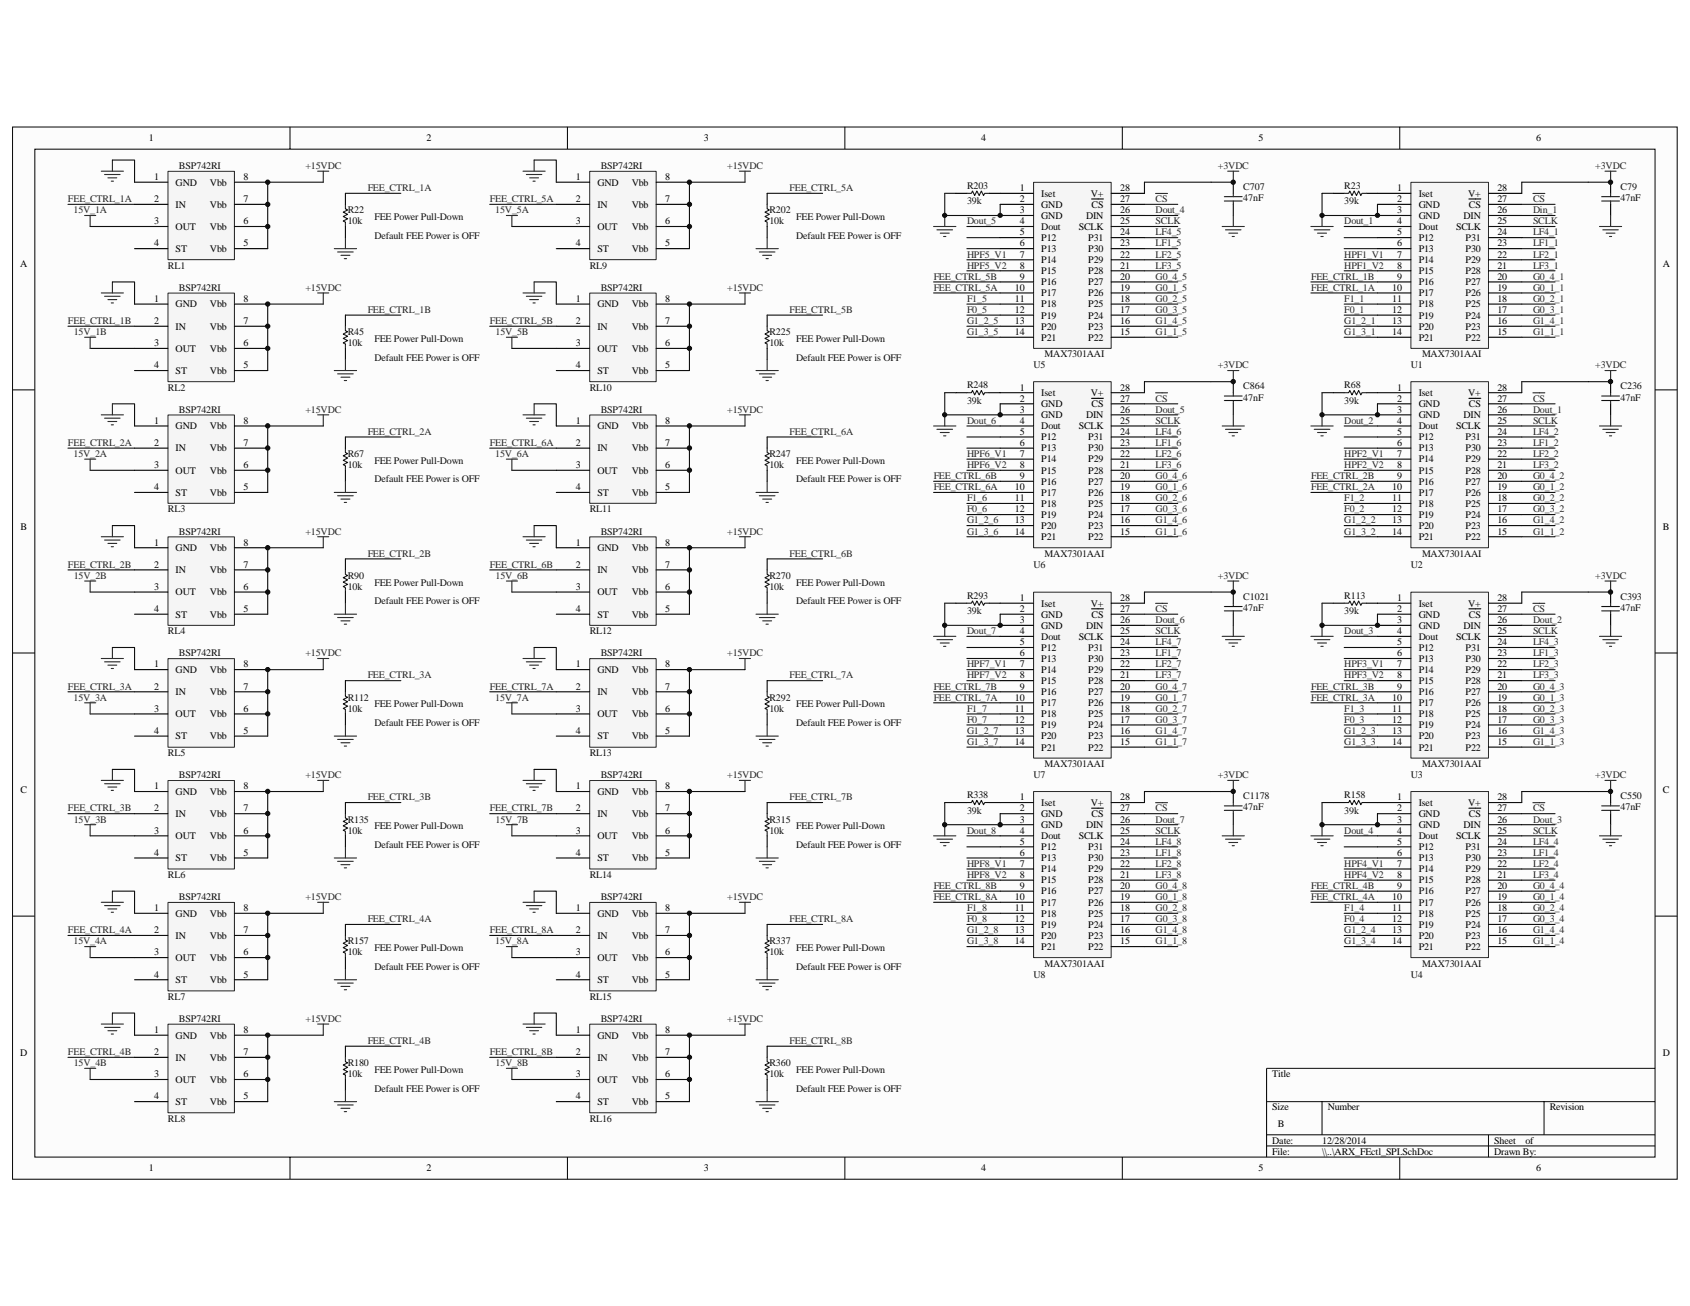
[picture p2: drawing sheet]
<svg xmlns="http://www.w3.org/2000/svg" width="279mm" height="216mm" viewBox="0 0 279 216" stroke-linecap="round" stroke-linejoin="round" font-family="sans-serif">
<defs><g id="words">
<g font-size="1.7">
<text x="24.6" y="23.3">1</text>
<text x="70.5" y="23.3">2</text>
<text x="116.4" y="23.3">3</text>
<text x="162.2" y="23.3">4</text>
<text x="208.1" y="23.3">5</text>
<text x="254" y="23.3">6</text>
<text x="25.5" y="29.8">1</text>
<text x="40.2" y="29.8">8</text>
<text x="95.2" y="29.8">1</text>
<text x="110" y="29.8">8</text>
<text x="25.5" y="33.4">2</text>
<text x="29" y="30.7">GND</text>
<text x="29" y="34.3">IN</text>
<text x="34.7" y="30.7">Vbb</text>
<text x="34.7" y="34.3">Vbb</text>
<text x="40.2" y="33.4">7</text>
<text x="95.2" y="33.4">2</text>
<text x="98.8" y="30.7">GND</text>
<text x="98.8" y="34.3">IN</text>
<text x="104.4" y="30.7">Vbb</text>
<text x="104.4" y="34.3">Vbb</text>
<text x="110" y="33.4">7</text>
<text x="168.6" y="31.6">1</text>
<text x="168.6" y="33.4">2</text>
<text x="168.6" y="35.3">3</text>
<text x="172.1" y="32.5">Iset</text>
<text x="172.1" y="34.3">GND</text>
<text x="180.4" y="32.5">V+</text>
<text x="180.5" y="34.3">CS</text>
<text x="185.2" y="35.3">26</text>
<text x="185.2" y="33.4">27</text>
<text x="185.2" y="31.6">28</text>
<text x="231" y="31.6">1</text>
<text x="231" y="33.4">2</text>
<text x="231" y="35.3">3</text>
<text x="234.5" y="32.5">Iset</text>
<text x="234.5" y="34.3">GND</text>
<text x="242.7" y="32.5">V+</text>
<text x="242.8" y="34.3">CS</text>
<text x="247.6" y="35.3">26</text>
<text x="247.6" y="33.4">27</text>
<text x="247.6" y="31.6">28</text>
<text x="25.5" y="37.1">3</text>
<text x="25.5" y="40.7">4</text>
<text x="29" y="38">OUT</text>
<text x="29" y="41.7">ST</text>
<text x="34.7" y="38">Vbb</text>
<text x="34.7" y="41.7">Vbb</text>
<text x="40.2" y="37.1">6</text>
<text x="40.2" y="40.7">5</text>
<text x="95.2" y="37.1">3</text>
<text x="95.2" y="40.7">4</text>
<text x="98.8" y="38">OUT</text>
<text x="98.8" y="41.7">ST</text>
<text x="104.4" y="38">Vbb</text>
<text x="104.4" y="41.7">Vbb</text>
<text x="110" y="37.1">6</text>
<text x="110" y="40.7">5</text>
<text x="168.6" y="37.1">4</text>
<text x="168.6" y="38.9">5</text>
<text x="168.6" y="40.7">6</text>
<text x="172.1" y="36.2">GND</text>
<text x="172.1" y="38">Dout</text>
<text x="172.1" y="39.8">P12</text>
<text x="172.1" y="41.7">P13</text>
<text x="178.4" y="38">SCLK</text>
<text x="179.6" y="36.2">DIN</text>
<text x="179.9" y="41.7">P30</text>
<text x="179.9" y="39.8">P31</text>
<text x="185.2" y="37.1">25</text>
<text x="185.2" y="40.7">23</text>
<text x="185.2" y="38.9">24</text>
<text x="231" y="37.1">4</text>
<text x="231" y="38.9">5</text>
<text x="231" y="40.7">6</text>
<text x="234.5" y="36.2">GND</text>
<text x="234.5" y="38">Dout</text>
<text x="234.5" y="39.8">P12</text>
<text x="234.5" y="41.7">P13</text>
<text x="240.7" y="38">SCLK</text>
<text x="242" y="36.2">DIN</text>
<text x="242.3" y="41.7">P30</text>
<text x="242.3" y="39.8">P31</text>
<text x="247.6" y="37.1">25</text>
<text x="247.6" y="40.7">23</text>
<text x="247.6" y="38.9">24</text>
<text x="3.3" y="44.2">A</text>
<text x="168.6" y="42.6">7</text>
<text x="168.6" y="44.4">8</text>
<text x="168.6" y="46.2">9</text>
<text x="172.1" y="43.5">P14</text>
<text x="172.1" y="45.3">P15</text>
<text x="172.1" y="47.2">P16</text>
<text x="179.9" y="47.2">P27</text>
<text x="179.9" y="45.3">P28</text>
<text x="179.9" y="43.5">P29</text>
<text x="185.2" y="46.2">20</text>
<text x="185.2" y="44.4">21</text>
<text x="185.2" y="42.6">22</text>
<text x="231" y="42.6">7</text>
<text x="231" y="44.4">8</text>
<text x="231" y="46.2">9</text>
<text x="234.5" y="43.5">P14</text>
<text x="234.5" y="45.3">P15</text>
<text x="234.5" y="47.2">P16</text>
<text x="242.3" y="47.2">P27</text>
<text x="242.3" y="45.3">P28</text>
<text x="242.3" y="43.5">P29</text>
<text x="247.6" y="46.2">20</text>
<text x="247.6" y="44.4">21</text>
<text x="247.6" y="42.6">22</text>
<text x="274.9" y="44.2">A</text>
<text x="25.5" y="49.9">1</text>
<text x="25.5" y="53.6">2</text>
<text x="29" y="50.8">GND</text>
<text x="34.7" y="50.8">Vbb</text>
<text x="40.2" y="49.9">8</text>
<text x="40.2" y="53.6">7</text>
<text x="95.2" y="49.9">1</text>
<text x="95.2" y="53.6">2</text>
<text x="98.8" y="50.8">GND</text>
<text x="104.4" y="50.8">Vbb</text>
<text x="110" y="49.9">8</text>
<text x="110" y="53.6">7</text>
<text x="167.8" y="48.1">10</text>
<text x="167.8" y="49.9">11</text>
<text x="167.8" y="51.7">12</text>
<text x="167.8" y="53.6">13</text>
<text x="172.1" y="49">P17</text>
<text x="172.1" y="50.8">P18</text>
<text x="172.1" y="52.7">P19</text>
<text x="179.9" y="52.7">P24</text>
<text x="179.9" y="50.8">P25</text>
<text x="179.9" y="49">P26</text>
<text x="185.2" y="53.6">16</text>
<text x="185.2" y="51.7">17</text>
<text x="185.2" y="49.9">18</text>
<text x="185.2" y="48.1">19</text>
<text x="230.2" y="48.1">10</text>
<text x="230.2" y="49.9">11</text>
<text x="230.2" y="51.7">12</text>
<text x="230.2" y="53.6">13</text>
<text x="234.5" y="49">P17</text>
<text x="234.5" y="50.8">P18</text>
<text x="234.5" y="52.7">P19</text>
<text x="242.3" y="52.7">P24</text>
<text x="242.3" y="50.8">P25</text>
<text x="242.3" y="49">P26</text>
<text x="247.6" y="53.6">16</text>
<text x="247.6" y="51.7">17</text>
<text x="247.6" y="49.9">18</text>
<text x="247.6" y="48.1">19</text>
<text x="25.5" y="57.2">3</text>
<text x="29" y="54.5">IN</text>
<text x="29" y="58.1">OUT</text>
<text x="34.7" y="54.5">Vbb</text>
<text x="34.7" y="58.1">Vbb</text>
<text x="40.2" y="57.2">6</text>
<text x="95.2" y="57.2">3</text>
<text x="98.8" y="54.5">IN</text>
<text x="98.8" y="58.1">OUT</text>
<text x="104.4" y="54.5">Vbb</text>
<text x="104.4" y="58.1">Vbb</text>
<text x="110" y="57.2">6</text>
<text x="167.8" y="55.4">14</text>
<text x="172.1" y="54.5">P20</text>
<text x="172.1" y="56.3">P21</text>
<text x="179.9" y="56.3">P22</text>
<text x="179.9" y="54.5">P23</text>
<text x="185.2" y="55.4">15</text>
<text x="230.2" y="55.4">14</text>
<text x="234.5" y="54.5">P20</text>
<text x="234.5" y="56.3">P21</text>
<text x="242.3" y="56.3">P22</text>
<text x="242.3" y="54.5">P23</text>
<text x="247.6" y="55.4">15</text>
<text x="25.5" y="60.9">4</text>
<text x="29" y="61.8">ST</text>
<text x="34.7" y="61.8">Vbb</text>
<text x="40.2" y="60.9">5</text>
<text x="95.2" y="60.9">4</text>
<text x="98.8" y="61.8">ST</text>
<text x="104.4" y="61.8">Vbb</text>
<text x="110" y="60.9">5</text>
<text x="168.6" y="64.6">1</text>
<text x="172.1" y="65.5">Iset</text>
<text x="180.4" y="65.5">V+</text>
<text x="185.2" y="64.6">28</text>
<text x="231" y="64.6">1</text>
<text x="234.5" y="65.5">Iset</text>
<text x="242.7" y="65.5">V+</text>
<text x="247.6" y="64.6">28</text>
<text x="25.5" y="70">1</text>
<text x="29" y="71">GND</text>
<text x="34.7" y="71">Vbb</text>
<text x="40.2" y="70">8</text>
<text x="95.2" y="70">1</text>
<text x="98.8" y="71">GND</text>
<text x="104.4" y="71">Vbb</text>
<text x="110" y="70">8</text>
<text x="168.6" y="66.4">2</text>
<text x="168.6" y="68.2">3</text>
<text x="168.6" y="70">4</text>
<text x="168.6" y="71.9">5</text>
<text x="172.1" y="67.3">GND</text>
<text x="172.1" y="69.1">GND</text>
<text x="172.1" y="71">Dout</text>
<text x="178.4" y="71">SCLK</text>
<text x="179.6" y="69.1">DIN</text>
<text x="180.5" y="67.3">CS</text>
<text x="185.2" y="70">25</text>
<text x="185.2" y="68.2">26</text>
<text x="185.2" y="66.4">27</text>
<text x="185.2" y="71.9">24</text>
<text x="231" y="66.4">2</text>
<text x="231" y="68.2">3</text>
<text x="231" y="70">4</text>
<text x="231" y="71.9">5</text>
<text x="234.5" y="67.3">GND</text>
<text x="234.5" y="69.1">GND</text>
<text x="234.5" y="71">Dout</text>
<text x="240.7" y="71">SCLK</text>
<text x="242" y="69.1">DIN</text>
<text x="242.8" y="67.3">CS</text>
<text x="247.6" y="70">25</text>
<text x="247.6" y="71.9">24</text>
<text x="247.6" y="68.2">26</text>
<text x="247.6" y="66.4">27</text>
<text x="25.5" y="73.7">2</text>
<text x="25.5" y="77.4">3</text>
<text x="29" y="74.6">IN</text>
<text x="34.7" y="74.6">Vbb</text>
<text x="40.2" y="73.7">7</text>
<text x="40.2" y="77.4">6</text>
<text x="95.2" y="73.7">2</text>
<text x="95.2" y="77.4">3</text>
<text x="98.8" y="74.6">IN</text>
<text x="104.4" y="74.6">Vbb</text>
<text x="110" y="73.7">7</text>
<text x="110" y="77.4">6</text>
<text x="168.6" y="75.5">7</text>
<text x="168.6" y="73.7">6</text>
<text x="168.6" y="77.4">8</text>
<text x="172.1" y="72.8">P12</text>
<text x="172.1" y="76.5">P14</text>
<text x="172.1" y="74.6">P13</text>
<text x="179.9" y="76.5">P29</text>
<text x="179.9" y="74.6">P30</text>
<text x="179.9" y="72.8">P31</text>
<text x="185.2" y="77.4">21</text>
<text x="185.2" y="75.5">22</text>
<text x="185.2" y="73.7">23</text>
<text x="231" y="75.5">7</text>
<text x="231" y="73.7">6</text>
<text x="231" y="77.4">8</text>
<text x="234.5" y="72.8">P12</text>
<text x="234.5" y="76.5">P14</text>
<text x="234.5" y="74.6">P13</text>
<text x="242.3" y="76.5">P29</text>
<text x="242.3" y="74.6">P30</text>
<text x="242.3" y="72.8">P31</text>
<text x="247.6" y="77.4">21</text>
<text x="247.6" y="75.5">22</text>
<text x="247.6" y="73.7">23</text>
<text x="25.5" y="81">4</text>
<text x="29" y="78.3">OUT</text>
<text x="29" y="82">ST</text>
<text x="34.7" y="78.3">Vbb</text>
<text x="34.7" y="82">Vbb</text>
<text x="40.2" y="81">5</text>
<text x="95.2" y="81">4</text>
<text x="98.8" y="78.3">OUT</text>
<text x="98.8" y="82">ST</text>
<text x="104.4" y="78.3">Vbb</text>
<text x="104.4" y="82">Vbb</text>
<text x="110" y="81">5</text>
<text x="167.8" y="81">10</text>
<text x="167.8" y="82.9">11</text>
<text x="168.6" y="79.2">9</text>
<text x="172.1" y="78.3">P15</text>
<text x="172.1" y="80.1">P16</text>
<text x="172.1" y="82">P17</text>
<text x="172.1" y="83.8">P18</text>
<text x="179.9" y="83.8">P25</text>
<text x="179.9" y="82">P26</text>
<text x="179.9" y="80.1">P27</text>
<text x="179.9" y="78.3">P28</text>
<text x="185.2" y="82.9">18</text>
<text x="185.2" y="81">19</text>
<text x="185.2" y="79.2">20</text>
<text x="230.2" y="81">10</text>
<text x="230.2" y="82.9">11</text>
<text x="231" y="79.2">9</text>
<text x="234.5" y="78.3">P15</text>
<text x="234.5" y="80.1">P16</text>
<text x="234.5" y="82">P17</text>
<text x="234.5" y="83.8">P18</text>
<text x="242.3" y="83.8">P25</text>
<text x="242.3" y="82">P26</text>
<text x="242.3" y="80.1">P27</text>
<text x="242.3" y="78.3">P28</text>
<text x="247.6" y="82.9">18</text>
<text x="247.6" y="81">19</text>
<text x="247.6" y="79.2">20</text>
<text x="3.4" y="87.7">B</text>
<text x="167.8" y="84.7">12</text>
<text x="167.8" y="86.5">13</text>
<text x="167.8" y="88.4">14</text>
<text x="172.1" y="85.6">P19</text>
<text x="172.1" y="87.4">P20</text>
<text x="172.1" y="89.3">P21</text>
<text x="179.9" y="89.3">P22</text>
<text x="179.9" y="87.4">P23</text>
<text x="179.9" y="85.6">P24</text>
<text x="185.2" y="88.4">15</text>
<text x="185.2" y="86.5">16</text>
<text x="185.2" y="84.7">17</text>
<text x="230.2" y="84.7">12</text>
<text x="230.2" y="86.5">13</text>
<text x="230.2" y="88.4">14</text>
<text x="234.5" y="85.6">P19</text>
<text x="234.5" y="87.4">P20</text>
<text x="234.5" y="89.3">P21</text>
<text x="242.3" y="89.3">P22</text>
<text x="242.3" y="87.4">P23</text>
<text x="242.3" y="85.6">P24</text>
<text x="247.6" y="88.4">15</text>
<text x="247.6" y="86.5">16</text>
<text x="247.6" y="84.7">17</text>
<text x="274.9" y="87.7">B</text>
<text x="25.5" y="90.2">1</text>
<text x="25.5" y="93.9">2</text>
<text x="29" y="91.1">GND</text>
<text x="29" y="94.8">IN</text>
<text x="34.7" y="91.1">Vbb</text>
<text x="34.7" y="94.8">Vbb</text>
<text x="40.2" y="90.2">8</text>
<text x="40.2" y="93.9">7</text>
<text x="95.2" y="90.2">1</text>
<text x="95.2" y="93.9">2</text>
<text x="98.8" y="91.1">GND</text>
<text x="98.8" y="94.8">IN</text>
<text x="104.4" y="91.1">Vbb</text>
<text x="104.4" y="94.8">Vbb</text>
<text x="110" y="90.2">8</text>
<text x="110" y="93.9">7</text>
<text x="25.5" y="97.5">3</text>
<text x="25.5" y="101.2">4</text>
<text x="29" y="98.4">OUT</text>
<text x="34.7" y="98.4">Vbb</text>
<text x="40.2" y="97.5">6</text>
<text x="40.2" y="101.2">5</text>
<text x="95.2" y="97.5">3</text>
<text x="95.2" y="101.2">4</text>
<text x="98.8" y="98.4">OUT</text>
<text x="104.4" y="98.4">Vbb</text>
<text x="110" y="97.5">6</text>
<text x="110" y="101.2">5</text>
<text x="168.6" y="99.4">1</text>
<text x="168.6" y="101.2">2</text>
<text x="172.1" y="100.3">Iset</text>
<text x="180.4" y="100.3">V+</text>
<text x="185.2" y="101.2">27</text>
<text x="185.2" y="99.4">28</text>
<text x="231" y="99.4">1</text>
<text x="231" y="101.2">2</text>
<text x="234.5" y="100.3">Iset</text>
<text x="242.7" y="100.3">V+</text>
<text x="247.6" y="101.2">27</text>
<text x="247.6" y="99.4">28</text>
<text x="29" y="102.1">ST</text>
<text x="34.7" y="102.1">Vbb</text>
<text x="98.8" y="102.1">ST</text>
<text x="104.4" y="102.1">Vbb</text>
<text x="168.6" y="103">3</text>
<text x="168.6" y="104.8">4</text>
<text x="168.6" y="106.7">5</text>
<text x="172.1" y="102.1">GND</text>
<text x="172.1" y="103.9">GND</text>
<text x="172.1" y="105.7">Dout</text>
<text x="172.1" y="107.6">P12</text>
<text x="178.4" y="105.7">SCLK</text>
<text x="179.6" y="103.9">DIN</text>
<text x="179.9" y="107.6">P31</text>
<text x="180.5" y="102.1">CS</text>
<text x="185.2" y="104.8">25</text>
<text x="185.2" y="103">26</text>
<text x="185.2" y="106.7">24</text>
<text x="231" y="103">3</text>
<text x="231" y="104.8">4</text>
<text x="231" y="106.7">5</text>
<text x="234.5" y="102.1">GND</text>
<text x="234.5" y="103.9">GND</text>
<text x="234.5" y="105.7">Dout</text>
<text x="234.5" y="107.6">P12</text>
<text x="240.7" y="105.7">SCLK</text>
<text x="242" y="103.9">DIN</text>
<text x="242.3" y="107.6">P31</text>
<text x="242.8" y="102.1">CS</text>
<text x="247.6" y="104.8">25</text>
<text x="247.6" y="106.7">24</text>
<text x="247.6" y="103">26</text>
<text x="25.5" y="110.3">1</text>
<text x="29" y="111.3">GND</text>
<text x="34.7" y="111.3">Vbb</text>
<text x="40.2" y="110.3">8</text>
<text x="95.2" y="110.3">1</text>
<text x="98.8" y="111.3">GND</text>
<text x="104.4" y="111.3">Vbb</text>
<text x="110" y="110.3">8</text>
<text x="168.6" y="110.3">7</text>
<text x="168.6" y="108.5">6</text>
<text x="168.6" y="112.2">8</text>
<text x="172.1" y="111.3">P14</text>
<text x="172.1" y="109.4">P13</text>
<text x="172.1" y="113.1">P15</text>
<text x="179.9" y="113.1">P28</text>
<text x="179.9" y="111.3">P29</text>
<text x="179.9" y="109.4">P30</text>
<text x="185.2" y="112.2">21</text>
<text x="185.2" y="110.3">22</text>
<text x="185.2" y="108.5">23</text>
<text x="231" y="110.3">7</text>
<text x="231" y="108.5">6</text>
<text x="231" y="112.2">8</text>
<text x="234.5" y="111.3">P14</text>
<text x="234.5" y="109.4">P13</text>
<text x="234.5" y="113.1">P15</text>
<text x="242.3" y="113.1">P28</text>
<text x="242.3" y="111.3">P29</text>
<text x="242.3" y="109.4">P30</text>
<text x="247.6" y="112.2">21</text>
<text x="247.6" y="110.3">22</text>
<text x="247.6" y="108.5">23</text>
<text x="25.5" y="114">2</text>
<text x="25.5" y="117.7">3</text>
<text x="29" y="114.9">IN</text>
<text x="29" y="118.6">OUT</text>
<text x="34.7" y="114.9">Vbb</text>
<text x="34.7" y="118.6">Vbb</text>
<text x="40.2" y="114">7</text>
<text x="40.2" y="117.7">6</text>
<text x="95.2" y="114">2</text>
<text x="95.2" y="117.7">3</text>
<text x="98.8" y="114.9">IN</text>
<text x="98.8" y="118.6">OUT</text>
<text x="104.4" y="114.9">Vbb</text>
<text x="104.4" y="118.6">Vbb</text>
<text x="110" y="114">7</text>
<text x="110" y="117.7">6</text>
<text x="167.8" y="115.8">10</text>
<text x="167.8" y="117.7">11</text>
<text x="167.8" y="119.5">12</text>
<text x="168.6" y="114">9</text>
<text x="172.1" y="114.9">P16</text>
<text x="172.1" y="116.8">P17</text>
<text x="172.1" y="118.6">P18</text>
<text x="179.9" y="118.6">P25</text>
<text x="179.9" y="116.8">P26</text>
<text x="179.9" y="114.9">P27</text>
<text x="185.2" y="119.5">17</text>
<text x="185.2" y="117.7">18</text>
<text x="185.2" y="115.8">19</text>
<text x="185.2" y="114">20</text>
<text x="230.2" y="115.8">10</text>
<text x="230.2" y="117.7">11</text>
<text x="230.2" y="119.5">12</text>
<text x="231" y="114">9</text>
<text x="234.5" y="114.9">P16</text>
<text x="234.5" y="116.8">P17</text>
<text x="234.5" y="118.6">P18</text>
<text x="242.3" y="118.6">P25</text>
<text x="242.3" y="116.8">P26</text>
<text x="242.3" y="114.9">P27</text>
<text x="247.6" y="119.5">17</text>
<text x="247.6" y="117.7">18</text>
<text x="247.6" y="115.8">19</text>
<text x="247.6" y="114">20</text>
<text x="25.5" y="121.3">4</text>
<text x="29" y="122.2">ST</text>
<text x="34.7" y="122.2">Vbb</text>
<text x="40.2" y="121.3">5</text>
<text x="95.2" y="121.3">4</text>
<text x="98.8" y="122.2">ST</text>
<text x="104.4" y="122.2">Vbb</text>
<text x="110" y="121.3">5</text>
<text x="167.8" y="121.3">13</text>
<text x="167.8" y="123.1">14</text>
<text x="172.1" y="120.4">P19</text>
<text x="172.1" y="122.2">P20</text>
<text x="172.1" y="124.1">P21</text>
<text x="179.9" y="124.1">P22</text>
<text x="179.9" y="122.2">P23</text>
<text x="179.9" y="120.4">P24</text>
<text x="185.2" y="123.1">15</text>
<text x="185.2" y="121.3">16</text>
<text x="230.2" y="121.3">13</text>
<text x="230.2" y="123.1">14</text>
<text x="234.5" y="120.4">P19</text>
<text x="234.5" y="122.2">P20</text>
<text x="234.5" y="124.1">P21</text>
<text x="242.3" y="124.1">P22</text>
<text x="242.3" y="122.2">P23</text>
<text x="242.3" y="120.4">P24</text>
<text x="247.6" y="123.1">15</text>
<text x="247.6" y="121.3">16</text>
<text x="3.4" y="131.1">C</text>
<text x="25.5" y="130.5">1</text>
<text x="29" y="131.4">GND</text>
<text x="34.7" y="131.4">Vbb</text>
<text x="40.2" y="130.5">8</text>
<text x="95.2" y="130.5">1</text>
<text x="98.8" y="131.4">GND</text>
<text x="104.4" y="131.4">Vbb</text>
<text x="110" y="130.5">8</text>
<text x="274.9" y="131.1">C</text>
<text x="25.5" y="134.1">2</text>
<text x="25.5" y="137.8">3</text>
<text x="29" y="135.1">IN</text>
<text x="34.7" y="135.1">Vbb</text>
<text x="40.2" y="134.1">7</text>
<text x="40.2" y="137.8">6</text>
<text x="95.2" y="134.1">2</text>
<text x="95.2" y="137.8">3</text>
<text x="98.8" y="135.1">IN</text>
<text x="104.4" y="135.1">Vbb</text>
<text x="110" y="134.1">7</text>
<text x="110" y="137.8">6</text>
<text x="168.6" y="132.3">1</text>
<text x="168.6" y="134.1">2</text>
<text x="168.6" y="136">3</text>
<text x="168.6" y="137.8">4</text>
<text x="172.1" y="133.2">Iset</text>
<text x="172.1" y="135.1">GND</text>
<text x="172.1" y="136.9">GND</text>
<text x="179.6" y="136.9">DIN</text>
<text x="180.4" y="133.2">V+</text>
<text x="180.5" y="135.1">CS</text>
<text x="185.2" y="137.8">25</text>
<text x="185.2" y="136">26</text>
<text x="185.2" y="134.1">27</text>
<text x="185.2" y="132.3">28</text>
<text x="231" y="132.3">1</text>
<text x="231" y="134.1">2</text>
<text x="231" y="136">3</text>
<text x="231" y="137.8">4</text>
<text x="234.5" y="133.2">Iset</text>
<text x="234.5" y="135.1">GND</text>
<text x="234.5" y="136.9">GND</text>
<text x="242" y="136.9">DIN</text>
<text x="242.7" y="133.2">V+</text>
<text x="242.8" y="135.1">CS</text>
<text x="247.6" y="137.8">25</text>
<text x="247.6" y="136">26</text>
<text x="247.6" y="134.1">27</text>
<text x="247.6" y="132.3">28</text>
<text x="25.5" y="141.5">4</text>
<text x="29" y="138.7">OUT</text>
<text x="29" y="142.4">ST</text>
<text x="34.7" y="138.7">Vbb</text>
<text x="34.7" y="142.4">Vbb</text>
<text x="40.2" y="141.5">5</text>
<text x="95.2" y="141.5">4</text>
<text x="98.8" y="138.7">OUT</text>
<text x="98.8" y="142.4">ST</text>
<text x="104.4" y="138.7">Vbb</text>
<text x="104.4" y="142.4">Vbb</text>
<text x="110" y="141.5">5</text>
<text x="168.6" y="139.6">5</text>
<text x="168.6" y="143.3">7</text>
<text x="168.6" y="141.5">6</text>
<text x="172.1" y="138.7">Dout</text>
<text x="172.1" y="140.5">P12</text>
<text x="172.1" y="142.4">P13</text>
<text x="178.4" y="138.7">SCLK</text>
<text x="179.9" y="142.4">P30</text>
<text x="179.9" y="140.5">P31</text>
<text x="185.2" y="143.3">22</text>
<text x="185.2" y="141.5">23</text>
<text x="185.2" y="139.6">24</text>
<text x="231" y="139.6">5</text>
<text x="231" y="143.3">7</text>
<text x="231" y="141.5">6</text>
<text x="234.5" y="138.7">Dout</text>
<text x="234.5" y="140.5">P12</text>
<text x="234.5" y="142.4">P13</text>
<text x="240.7" y="138.7">SCLK</text>
<text x="242.3" y="142.4">P30</text>
<text x="242.3" y="140.5">P31</text>
<text x="247.6" y="143.3">22</text>
<text x="247.6" y="141.5">23</text>
<text x="247.6" y="139.6">24</text>
<text x="167.8" y="148.8">10</text>
<text x="168.6" y="145.1">8</text>
<text x="168.6" y="147">9</text>
<text x="172.1" y="144.2">P14</text>
<text x="172.1" y="146">P15</text>
<text x="172.1" y="147.9">P16</text>
<text x="172.1" y="149.7">P17</text>
<text x="179.9" y="149.7">P26</text>
<text x="179.9" y="147.9">P27</text>
<text x="179.9" y="146">P28</text>
<text x="179.9" y="144.2">P29</text>
<text x="185.2" y="148.8">19</text>
<text x="185.2" y="147">20</text>
<text x="185.2" y="145.1">21</text>
<text x="230.2" y="148.8">10</text>
<text x="231" y="145.1">8</text>
<text x="231" y="147">9</text>
<text x="234.5" y="144.2">P14</text>
<text x="234.5" y="146">P15</text>
<text x="234.5" y="147.9">P16</text>
<text x="234.5" y="149.7">P17</text>
<text x="242.3" y="149.7">P26</text>
<text x="242.3" y="147.9">P27</text>
<text x="242.3" y="146">P28</text>
<text x="242.3" y="144.2">P29</text>
<text x="247.6" y="148.8">19</text>
<text x="247.6" y="147">20</text>
<text x="247.6" y="145.1">21</text>
<text x="25.5" y="150.6">1</text>
<text x="25.5" y="154.3">2</text>
<text x="29" y="151.5">GND</text>
<text x="29" y="155.2">IN</text>
<text x="34.7" y="151.5">Vbb</text>
<text x="34.7" y="155.2">Vbb</text>
<text x="40.2" y="150.6">8</text>
<text x="40.2" y="154.3">7</text>
<text x="95.2" y="150.6">1</text>
<text x="95.2" y="154.3">2</text>
<text x="98.8" y="151.5">GND</text>
<text x="98.8" y="155.2">IN</text>
<text x="104.4" y="151.5">Vbb</text>
<text x="104.4" y="155.2">Vbb</text>
<text x="110" y="150.6">8</text>
<text x="110" y="154.3">7</text>
<text x="167.8" y="150.6">11</text>
<text x="167.8" y="152.5">12</text>
<text x="167.8" y="154.3">13</text>
<text x="172.1" y="151.5">P18</text>
<text x="172.1" y="153.4">P19</text>
<text x="172.1" y="155.2">P20</text>
<text x="179.9" y="155.2">P23</text>
<text x="179.9" y="153.4">P24</text>
<text x="179.9" y="151.5">P25</text>
<text x="185.2" y="154.3">16</text>
<text x="185.2" y="152.5">17</text>
<text x="185.2" y="150.6">18</text>
<text x="230.2" y="150.6">11</text>
<text x="230.2" y="152.5">12</text>
<text x="230.2" y="154.3">13</text>
<text x="234.5" y="151.5">P18</text>
<text x="234.5" y="153.4">P19</text>
<text x="234.5" y="155.2">P20</text>
<text x="242.3" y="155.2">P23</text>
<text x="242.3" y="153.4">P24</text>
<text x="242.3" y="151.5">P25</text>
<text x="247.6" y="154.3">16</text>
<text x="247.6" y="152.5">17</text>
<text x="247.6" y="150.6">18</text>
<text x="25.5" y="157.9">3</text>
<text x="25.5" y="161.6">4</text>
<text x="29" y="158.9">OUT</text>
<text x="34.7" y="158.9">Vbb</text>
<text x="40.2" y="157.9">6</text>
<text x="40.2" y="161.6">5</text>
<text x="95.2" y="157.9">3</text>
<text x="95.2" y="161.6">4</text>
<text x="98.8" y="158.9">OUT</text>
<text x="104.4" y="158.9">Vbb</text>
<text x="110" y="157.9">6</text>
<text x="110" y="161.6">5</text>
<text x="167.8" y="156.1">14</text>
<text x="172.1" y="157">P21</text>
<text x="179.9" y="157">P22</text>
<text x="185.2" y="156.1">15</text>
<text x="230.2" y="156.1">14</text>
<text x="234.5" y="157">P21</text>
<text x="242.3" y="157">P22</text>
<text x="247.6" y="156.1">15</text>
<text x="29" y="162.5">ST</text>
<text x="34.7" y="162.5">Vbb</text>
<text x="98.8" y="162.5">ST</text>
<text x="104.4" y="162.5">Vbb</text>
<text x="25.5" y="170.8">1</text>
<text x="29" y="171.7">GND</text>
<text x="34.7" y="171.7">Vbb</text>
<text x="40.2" y="170.8">8</text>
<text x="95.2" y="170.8">1</text>
<text x="98.8" y="171.7">GND</text>
<text x="104.4" y="171.7">Vbb</text>
<text x="110" y="170.8">8</text>
<text x="3.3" y="174.6">D</text>
<text x="25.5" y="174.4">2</text>
<text x="25.5" y="178.1">3</text>
<text x="29" y="175.3">IN</text>
<text x="29" y="179">OUT</text>
<text x="34.7" y="175.3">Vbb</text>
<text x="34.7" y="179">Vbb</text>
<text x="40.2" y="174.4">7</text>
<text x="40.2" y="178.1">6</text>
<text x="95.2" y="174.4">2</text>
<text x="95.2" y="178.1">3</text>
<text x="98.8" y="175.3">IN</text>
<text x="98.8" y="179">OUT</text>
<text x="104.4" y="175.3">Vbb</text>
<text x="104.4" y="179">Vbb</text>
<text x="110" y="174.4">7</text>
<text x="110" y="178.1">6</text>
<text x="210.3" y="178.1">Title</text>
<text x="274.9" y="174.6">D</text>
<text x="25.5" y="181.8">4</text>
<text x="29" y="182.7">ST</text>
<text x="34.7" y="182.7">Vbb</text>
<text x="40.2" y="181.8">5</text>
<text x="95.2" y="181.8">4</text>
<text x="98.8" y="182.7">ST</text>
<text x="104.4" y="182.7">Vbb</text>
<text x="110" y="181.8">5</text>
<text x="210.3" y="183.6">Size</text>
<text x="219.5" y="183.6">Number</text>
<text x="256.2" y="183.6">Revision</text>
<text x="210.3" y="189.1">Date:</text>
<text x="210.3" y="190.9">File:</text>
<text x="211.2" y="186.3">B</text>
<text x="218.6" y="190.9">\\..\ARX_FEctl_SPI.SchDoc</text>
<text x="218.6" y="189.1">12/28/2014</text>
<text x="247" y="189.1">Sheet</text>
<text x="247" y="190.9">Drawn By:</text>
<text x="252.2" y="189.1">of</text>
<text x="24.6" y="193.7">1</text>
<text x="70.5" y="193.7">2</text>
<text x="116.4" y="193.7">3</text>
<text x="162.2" y="193.7">4</text>
<text x="208.1" y="193.7">5</text>
<text x="254" y="193.7">6</text>
</g>
<g font-size="1.7" fill="#0e0e0e">
<text x="29.6" y="27.9">BSP742RI</text>
<text x="99.3" y="27.9">BSP742RI</text>
<text x="57.5" y="35.3">R22</text>
<text x="127.2" y="35.3">R202</text>
<text x="159.9" y="33.8">39k</text>
<text x="159.9" y="31.2">R203</text>
<text x="205.5" y="31.4">C707</text>
<text x="205.5" y="33.2">47nF</text>
<text x="222.2" y="33.8">39k</text>
<text x="222.2" y="31.2">R23</text>
<text x="267.9" y="31.4">C79</text>
<text x="267.9" y="33.2">47nF</text>
<text x="57.5" y="37.1">10k</text>
<text x="61.9" y="36.4">FEE Power Pull-Down</text>
<text x="61.9" y="39.5">Default FEE Power is OFF</text>
<text x="127.2" y="37.1">10k</text>
<text x="131.6" y="36.4">FEE Power Pull-Down</text>
<text x="131.6" y="39.5">Default FEE Power is OFF</text>
<text x="27.8" y="44.4">RL1</text>
<text x="97.5" y="44.4">RL9</text>
<text x="29.6" y="48.1">BSP742RI</text>
<text x="99.3" y="48.1">BSP742RI</text>
<text x="57.5" y="55.4">R45</text>
<text x="57.5" y="57.2">10k</text>
<text x="61.9" y="56.5">FEE Power Pull-Down</text>
<text x="61.9" y="59.6">Default FEE Power is OFF</text>
<text x="127.2" y="57.2">10k</text>
<text x="127.2" y="55.4">R225</text>
<text x="131.6" y="56.5">FEE Power Pull-Down</text>
<text x="131.6" y="59.6">Default FEE Power is OFF</text>
<text x="172.7" y="59.1">MAX7301AAI</text>
<text x="235.1" y="59.1">MAX7301AAI</text>
<text x="27.8" y="64.6">RL2</text>
<text x="97.5" y="64.6">RL10</text>
<text x="159.9" y="64.2">R248</text>
<text x="170.9" y="60.9">U5</text>
<text x="205.5" y="64.4">C864</text>
<text x="222.2" y="64.2">R68</text>
<text x="233.3" y="60.9">U1</text>
<text x="267.9" y="64.4">C236</text>
<text x="29.6" y="68.2">BSP742RI</text>
<text x="99.3" y="68.2">BSP742RI</text>
<text x="159.9" y="66.8">39k</text>
<text x="205.5" y="66.2">47nF</text>
<text x="222.2" y="66.8">39k</text>
<text x="267.9" y="66.2">47nF</text>
<text x="57.5" y="77.4">10k</text>
<text x="57.5" y="75.5">R67</text>
<text x="61.9" y="76.6">FEE Power Pull-Down</text>
<text x="127.2" y="77.4">10k</text>
<text x="127.2" y="75.5">R247</text>
<text x="131.6" y="76.6">FEE Power Pull-Down</text>
<text x="61.9" y="79.8">Default FEE Power is OFF</text>
<text x="131.6" y="79.8">Default FEE Power is OFF</text>
<text x="27.8" y="84.7">RL3</text>
<text x="29.6" y="88.4">BSP742RI</text>
<text x="97.5" y="84.7">RL11</text>
<text x="99.3" y="88.4">BSP742RI</text>
<text x="57.5" y="95.7">R90</text>
<text x="127.2" y="95.7">R270</text>
<text x="170.9" y="93.9">U6</text>
<text x="172.7" y="92">MAX7301AAI</text>
<text x="233.3" y="93.9">U2</text>
<text x="235.1" y="92">MAX7301AAI</text>
<text x="57.5" y="97.5">10k</text>
<text x="61.9" y="96.8">FEE Power Pull-Down</text>
<text x="61.9" y="99.9">Default FEE Power is OFF</text>
<text x="127.2" y="97.5">10k</text>
<text x="131.6" y="96.8">FEE Power Pull-Down</text>
<text x="131.6" y="99.9">Default FEE Power is OFF</text>
<text x="159.9" y="101.5">39k</text>
<text x="159.9" y="99">R293</text>
<text x="205.5" y="99.2">C1021</text>
<text x="205.5" y="101">47nF</text>
<text x="222.2" y="101.5">39k</text>
<text x="222.2" y="99">R113</text>
<text x="267.9" y="99.2">C393</text>
<text x="267.9" y="101">47nF</text>
<text x="27.8" y="104.8">RL4</text>
<text x="97.5" y="104.8">RL12</text>
<text x="29.6" y="108.5">BSP742RI</text>
<text x="99.3" y="108.5">BSP742RI</text>
<text x="57.5" y="117.7">10k</text>
<text x="57.5" y="115.8">R112</text>
<text x="61.9" y="116.9">FEE Power Pull-Down</text>
<text x="127.2" y="117.7">10k</text>
<text x="127.2" y="115.8">R292</text>
<text x="131.6" y="116.9">FEE Power Pull-Down</text>
<text x="27.8" y="125">RL5</text>
<text x="61.9" y="120">Default FEE Power is OFF</text>
<text x="97.5" y="125">RL13</text>
<text x="131.6" y="120">Default FEE Power is OFF</text>
<text x="29.6" y="128.7">BSP742RI</text>
<text x="99.3" y="128.7">BSP742RI</text>
<text x="159.9" y="132">R338</text>
<text x="170.9" y="128.7">U7</text>
<text x="172.7" y="126.8">MAX7301AAI</text>
<text x="222.2" y="132">R158</text>
<text x="233.3" y="128.7">U3</text>
<text x="235.1" y="126.8">MAX7301AAI</text>
<text x="57.5" y="137.8">10k</text>
<text x="57.5" y="136">R135</text>
<text x="61.9" y="137.1">FEE Power Pull-Down</text>
<text x="127.2" y="137.8">10k</text>
<text x="127.2" y="136">R315</text>
<text x="131.6" y="137.1">FEE Power Pull-Down</text>
<text x="159.9" y="134.5">39k</text>
<text x="205.5" y="132.1">C1178</text>
<text x="205.5" y="134">47nF</text>
<text x="222.2" y="134.5">39k</text>
<text x="267.9" y="132.1">C550</text>
<text x="267.9" y="134">47nF</text>
<text x="61.9" y="140.2">Default FEE Power is OFF</text>
<text x="131.6" y="140.2">Default FEE Power is OFF</text>
<text x="27.8" y="145.1">RL6</text>
<text x="29.6" y="148.8">BSP742RI</text>
<text x="97.5" y="145.1">RL14</text>
<text x="99.3" y="148.8">BSP742RI</text>
<text x="57.5" y="157.9">10k</text>
<text x="57.5" y="156.1">R157</text>
<text x="61.9" y="157.2">FEE Power Pull-Down</text>
<text x="61.9" y="160.3">Default FEE Power is OFF</text>
<text x="127.2" y="157.9">10k</text>
<text x="127.2" y="156.1">R337</text>
<text x="131.6" y="157.2">FEE Power Pull-Down</text>
<text x="131.6" y="160.3">Default FEE Power is OFF</text>
<text x="170.9" y="161.6">U8</text>
<text x="172.7" y="159.8">MAX7301AAI</text>
<text x="233.3" y="161.6">U4</text>
<text x="235.1" y="159.8">MAX7301AAI</text>
<text x="27.8" y="165.3">RL7</text>
<text x="97.5" y="165.3">RL15</text>
<text x="29.6" y="168.9">BSP742RI</text>
<text x="99.3" y="168.9">BSP742RI</text>
<text x="57.5" y="178.1">10k</text>
<text x="57.5" y="176.3">R180</text>
<text x="61.9" y="177.4">FEE Power Pull-Down</text>
<text x="127.2" y="178.1">10k</text>
<text x="127.2" y="176.3">R360</text>
<text x="131.6" y="177.4">FEE Power Pull-Down</text>
<text x="27.8" y="185.4">RL8</text>
<text x="61.9" y="180.5">Default FEE Power is OFF</text>
<text x="97.5" y="185.4">RL16</text>
<text x="131.6" y="180.5">Default FEE Power is OFF</text>
</g>
<g font-size="1.7" fill="#262626">
<text x="50.5" y="27.9">+15VDC</text>
<text x="120.2" y="27.9">+15VDC</text>
<text x="201.4" y="27.9">+3VDC</text>
<text x="263.7" y="27.9">+3VDC</text>
<text x="11.2" y="33.4">FEE_CTRL_1A</text>
<text x="12.1" y="35.3">15V_1A</text>
<text x="60.8" y="31.6">FEE_CTRL_1A</text>
<text x="81" y="33.4">FEE_CTRL_5A</text>
<text x="81.9" y="35.3">15V_5A</text>
<text x="130.5" y="31.6">FEE_CTRL_5A</text>
<text x="191.1" y="33.4">CS</text>
<text x="191.1" y="35.3">Dout_4</text>
<text x="253.4" y="33.4">CS</text>
<text x="253.4" y="35.3">Din_1</text>
<text x="159.9" y="37.1">Dout_5</text>
<text x="191.1" y="37.1">SCLK</text>
<text x="191.1" y="38.9">LF4_5</text>
<text x="191.1" y="40.7">LF1_5</text>
<text x="222.2" y="37.1">Dout_1</text>
<text x="253.4" y="37.1">SCLK</text>
<text x="253.4" y="38.9">LF4_1</text>
<text x="253.4" y="40.7">LF1_1</text>
<text x="154.4" y="46.2">FEE_CTRL_5B</text>
<text x="159.9" y="42.6">HPF5_V1</text>
<text x="159.9" y="44.4">HPF5_V2</text>
<text x="191.1" y="44.4">LF3_5</text>
<text x="191.1" y="42.6">LF2_5</text>
<text x="191.1" y="46.2">G0_4_5</text>
<text x="216.7" y="46.2">FEE_CTRL_1B</text>
<text x="222.2" y="42.6">HPF1_V1</text>
<text x="222.2" y="44.4">HPF1_V2</text>
<text x="253.4" y="44.4">LF3_1</text>
<text x="253.4" y="42.6">LF2_1</text>
<text x="253.4" y="46.2">G0_4_1</text>
<text x="11.2" y="53.6">FEE_CTRL_1B</text>
<text x="50.5" y="48.1">+15VDC</text>
<text x="60.8" y="51.7">FEE_CTRL_1B</text>
<text x="81" y="53.6">FEE_CTRL_5B</text>
<text x="120.2" y="48.1">+15VDC</text>
<text x="130.5" y="51.7">FEE_CTRL_5B</text>
<text x="154.4" y="48.1">FEE_CTRL_5A</text>
<text x="159.9" y="51.7">F0_5</text>
<text x="159.9" y="49.9">F1_5</text>
<text x="159.9" y="53.6">G1_2_5</text>
<text x="191.1" y="51.7">G0_3_5</text>
<text x="191.1" y="49.9">G0_2_5</text>
<text x="191.1" y="48.1">G0_1_5</text>
<text x="191.1" y="53.6">G1_4_5</text>
<text x="216.7" y="48.1">FEE_CTRL_1A</text>
<text x="222.3" y="51.7">F0_1</text>
<text x="222.3" y="49.9">F1_1</text>
<text x="222.3" y="53.6">G1_2_1</text>
<text x="253.4" y="51.7">G0_3_1</text>
<text x="253.4" y="49.9">G0_2_1</text>
<text x="253.4" y="48.1">G0_1_1</text>
<text x="253.4" y="53.6">G1_4_1</text>
<text x="12.2" y="55.4">15V_1B</text>
<text x="81.9" y="55.4">15V_5B</text>
<text x="159.9" y="55.4">G1_3_5</text>
<text x="191.1" y="55.4">G1_1_5</text>
<text x="222.3" y="55.4">G1_3_1</text>
<text x="253.4" y="55.4">G1_1_1</text>
<text x="201.4" y="60.9">+3VDC</text>
<text x="263.7" y="60.9">+3VDC</text>
<text x="50.5" y="68.2">+15VDC</text>
<text x="60.8" y="71.9">FEE_CTRL_2A</text>
<text x="120.2" y="68.2">+15VDC</text>
<text x="130.5" y="71.9">FEE_CTRL_6A</text>
<text x="159.9" y="70">Dout_6</text>
<text x="191.1" y="66.4">CS</text>
<text x="191.1" y="68.2">Dout_5</text>
<text x="191.1" y="70">SCLK</text>
<text x="191.1" y="71.9">LF4_6</text>
<text x="222.2" y="70">Dout_2</text>
<text x="253.4" y="66.4">CS</text>
<text x="253.4" y="68.2">Dout_1</text>
<text x="253.4" y="70">SCLK</text>
<text x="253.4" y="71.9">LF4_2</text>
<text x="11.2" y="73.7">FEE_CTRL_2A</text>
<text x="12.1" y="75.5">15V_2A</text>
<text x="81" y="73.7">FEE_CTRL_6A</text>
<text x="81.9" y="75.5">15V_6A</text>
<text x="159.9" y="75.5">HPF6_V1</text>
<text x="159.9" y="77.4">HPF6_V2</text>
<text x="191.1" y="77.4">LF3_6</text>
<text x="191.1" y="75.5">LF2_6</text>
<text x="191.1" y="73.7">LF1_6</text>
<text x="222.2" y="75.5">HPF2_V1</text>
<text x="222.2" y="77.4">HPF2_V2</text>
<text x="253.4" y="77.4">LF3_2</text>
<text x="253.4" y="75.5">LF2_2</text>
<text x="253.4" y="73.7">LF1_2</text>
<text x="154.4" y="79.2">FEE_CTRL_6B</text>
<text x="154.4" y="81">FEE_CTRL_6A</text>
<text x="159.9" y="82.9">F1_6</text>
<text x="191.1" y="79.2">G0_4_6</text>
<text x="191.1" y="82.9">G0_2_6</text>
<text x="191.1" y="81">G0_1_6</text>
<text x="216.7" y="81">FEE_CTRL_2A</text>
<text x="216.7" y="79.2">FEE_CTRL_2B</text>
<text x="222.3" y="82.9">F1_2</text>
<text x="253.4" y="79.2">G0_4_2</text>
<text x="253.4" y="82.9">G0_2_2</text>
<text x="253.4" y="81">G0_1_2</text>
<text x="50.5" y="88.4">+15VDC</text>
<text x="120.2" y="88.4">+15VDC</text>
<text x="159.9" y="84.7">F0_6</text>
<text x="159.9" y="88.4">G1_3_6</text>
<text x="159.9" y="86.5">G1_2_6</text>
<text x="191.1" y="84.7">G0_3_6</text>
<text x="191.1" y="86.5">G1_4_6</text>
<text x="191.1" y="88.4">G1_1_6</text>
<text x="222.3" y="84.7">F0_2</text>
<text x="222.3" y="88.4">G1_3_2</text>
<text x="222.3" y="86.5">G1_2_2</text>
<text x="253.4" y="84.7">G0_3_2</text>
<text x="253.4" y="86.5">G1_4_2</text>
<text x="253.4" y="88.4">G1_1_2</text>
<text x="11.2" y="93.9">FEE_CTRL_2B</text>
<text x="12.2" y="95.7">15V_2B</text>
<text x="60.8" y="92">FEE_CTRL_2B</text>
<text x="81" y="93.9">FEE_CTRL_6B</text>
<text x="81.9" y="95.7">15V_6B</text>
<text x="130.5" y="92">FEE_CTRL_6B</text>
<text x="201.4" y="95.7">+3VDC</text>
<text x="263.7" y="95.7">+3VDC</text>
<text x="191.1" y="101.2">CS</text>
<text x="253.4" y="101.2">CS</text>
<text x="159.9" y="104.8">Dout_7</text>
<text x="191.1" y="103">Dout_6</text>
<text x="191.1" y="104.8">SCLK</text>
<text x="191.1" y="106.7">LF4_7</text>
<text x="222.2" y="104.8">Dout_3</text>
<text x="253.4" y="103">Dout_2</text>
<text x="253.4" y="104.8">SCLK</text>
<text x="253.4" y="106.7">LF4_3</text>
<text x="50.5" y="108.5">+15VDC</text>
<text x="60.8" y="112.2">FEE_CTRL_3A</text>
<text x="120.2" y="108.5">+15VDC</text>
<text x="130.5" y="112.2">FEE_CTRL_7A</text>
<text x="159.9" y="110.3">HPF7_V1</text>
<text x="159.9" y="112.2">HPF7_V2</text>
<text x="191.1" y="112.2">LF3_7</text>
<text x="191.1" y="110.3">LF2_7</text>
<text x="191.1" y="108.5">LF1_7</text>
<text x="222.2" y="110.3">HPF3_V1</text>
<text x="222.2" y="112.2">HPF3_V2</text>
<text x="253.4" y="112.2">LF3_3</text>
<text x="253.4" y="110.3">LF2_3</text>
<text x="253.4" y="108.5">LF1_3</text>
<text x="11.2" y="114">FEE_CTRL_3A</text>
<text x="12.1" y="115.8">15V_3A</text>
<text x="81" y="114">FEE_CTRL_7A</text>
<text x="81.9" y="115.8">15V_7A</text>
<text x="154.4" y="114">FEE_CTRL_7B</text>
<text x="154.4" y="115.8">FEE_CTRL_7A</text>
<text x="159.9" y="119.5">F0_7</text>
<text x="159.9" y="117.7">F1_7</text>
<text x="191.1" y="114">G0_4_7</text>
<text x="191.1" y="119.5">G0_3_7</text>
<text x="191.1" y="117.7">G0_2_7</text>
<text x="191.1" y="115.8">G0_1_7</text>
<text x="216.7" y="115.8">FEE_CTRL_3A</text>
<text x="216.7" y="114">FEE_CTRL_3B</text>
<text x="222.3" y="119.5">F0_3</text>
<text x="222.3" y="117.7">F1_3</text>
<text x="253.4" y="114">G0_4_3</text>
<text x="253.4" y="119.5">G0_3_3</text>
<text x="253.4" y="117.7">G0_2_3</text>
<text x="253.4" y="115.8">G0_1_3</text>
<text x="159.9" y="123.1">G1_3_7</text>
<text x="159.9" y="121.3">G1_2_7</text>
<text x="191.1" y="121.3">G1_4_7</text>
<text x="191.1" y="123.1">G1_1_7</text>
<text x="222.3" y="123.1">G1_3_3</text>
<text x="222.3" y="121.3">G1_2_3</text>
<text x="253.4" y="121.3">G1_4_3</text>
<text x="253.4" y="123.1">G1_1_3</text>
<text x="50.5" y="128.7">+15VDC</text>
<text x="120.2" y="128.7">+15VDC</text>
<text x="201.4" y="128.7">+3VDC</text>
<text x="263.7" y="128.7">+3VDC</text>
<text x="11.2" y="134.1">FEE_CTRL_3B</text>
<text x="12.2" y="136">15V_3B</text>
<text x="60.8" y="132.3">FEE_CTRL_3B</text>
<text x="81" y="134.1">FEE_CTRL_7B</text>
<text x="81.9" y="136">15V_7B</text>
<text x="130.5" y="132.3">FEE_CTRL_7B</text>
<text x="159.9" y="137.8">Dout_8</text>
<text x="191.1" y="134.1">CS</text>
<text x="191.1" y="136">Dout_7</text>
<text x="191.1" y="137.8">SCLK</text>
<text x="222.2" y="137.8">Dout_4</text>
<text x="253.4" y="134.1">CS</text>
<text x="253.4" y="136">Dout_3</text>
<text x="253.4" y="137.8">SCLK</text>
<text x="159.9" y="143.3">HPF8_V1</text>
<text x="191.1" y="139.6">LF4_8</text>
<text x="191.1" y="143.3">LF2_8</text>
<text x="191.1" y="141.5">LF1_8</text>
<text x="222.2" y="143.3">HPF4_V1</text>
<text x="253.4" y="139.6">LF4_4</text>
<text x="253.4" y="143.3">LF2_4</text>
<text x="253.4" y="141.5">LF1_4</text>
<text x="50.5" y="148.8">+15VDC</text>
<text x="120.2" y="148.8">+15VDC</text>
<text x="154.4" y="147">FEE_CTRL_8B</text>
<text x="154.4" y="148.8">FEE_CTRL_8A</text>
<text x="159.9" y="145.1">HPF8_V2</text>
<text x="191.1" y="145.1">LF3_8</text>
<text x="191.1" y="147">G0_4_8</text>
<text x="191.1" y="148.8">G0_1_8</text>
<text x="216.7" y="148.8">FEE_CTRL_4A</text>
<text x="216.7" y="147">FEE_CTRL_4B</text>
<text x="222.2" y="145.1">HPF4_V2</text>
<text x="253.4" y="145.1">LF3_4</text>
<text x="253.4" y="147">G0_4_4</text>
<text x="253.4" y="148.8">G0_1_4</text>
<text x="11.2" y="154.3">FEE_CTRL_4A</text>
<text x="60.8" y="152.5">FEE_CTRL_4A</text>
<text x="81" y="154.3">FEE_CTRL_8A</text>
<text x="130.5" y="152.5">FEE_CTRL_8A</text>
<text x="159.9" y="152.5">F0_8</text>
<text x="159.9" y="150.6">F1_8</text>
<text x="159.9" y="154.3">G1_2_8</text>
<text x="191.1" y="152.5">G0_3_8</text>
<text x="191.1" y="150.6">G0_2_8</text>
<text x="191.1" y="154.3">G1_4_8</text>
<text x="222.3" y="152.5">F0_4</text>
<text x="222.3" y="150.6">F1_4</text>
<text x="222.3" y="154.3">G1_2_4</text>
<text x="253.4" y="152.5">G0_3_4</text>
<text x="253.4" y="150.6">G0_2_4</text>
<text x="253.4" y="154.3">G1_4_4</text>
<text x="12.1" y="156.1">15V_4A</text>
<text x="81.9" y="156.1">15V_8A</text>
<text x="159.9" y="156.1">G1_3_8</text>
<text x="191.1" y="156.1">G1_1_8</text>
<text x="222.3" y="156.1">G1_3_4</text>
<text x="253.4" y="156.1">G1_1_4</text>
<text x="50.5" y="168.9">+15VDC</text>
<text x="60.8" y="172.6">FEE_CTRL_4B</text>
<text x="120.2" y="168.9">+15VDC</text>
<text x="130.5" y="172.6">FEE_CTRL_8B</text>
<text x="11.2" y="174.4">FEE_CTRL_4B</text>
<text x="12.2" y="176.3">15V_4B</text>
<text x="81" y="174.4">FEE_CTRL_8B</text>
<text x="81.9" y="176.3">15V_8B</text>
</g>
</g></defs>
<path d="M2.1 21h275.2v173.9h-275.2z" fill="#fcfcfc"/>
<path d="M2.1 21h275.2v173.9h-275.2z" fill="none" stroke="#000" stroke-width=".17"/>
<path d="M5.8 24.7h267.8v166.6h-267.8z" fill="#fcfcfc"/>
<g fill="none" stroke="#000" stroke-width=".17">
<path d="M5.8 24.7h267.8v166.6h-267.8zM47.9 21v3.6M93.8 21v3.6M139.7 21v3.6M185.5 21v3.6M231.4 21v3.6M2.1 64.5h3.6M273.6 64.5h3.7M2.1 107.9h3.6M273.6 107.9h3.7M2.1 151.4h3.6M273.6 151.4h3.7"/>
<path d="M273.6 176.6h-64.2v14.7M47.9 191.3v3.6M93.8 191.3v3.6M139.7 191.3v3.6M185.5 191.3v3.6M209.4 182.1h64.2M209.4 187.6h64.2M209.4 189.4h64.2M218.6 182.1v5.5M231.4 191.3v3.6M246.1 187.6v3.7M255.3 182.1v5.5"/>
</g>
<path d="M57.1 32v1.8M57.1 37.4v1.9" fill="none" stroke="#000" stroke-width=".18"/>
<path d="M57.1 33.8v.7l.4 .2-.8 .4 .8 .3-.8 .4 .8 .4-.8 .3 .4 .2v.7" fill="none" stroke="#1c1c1c" stroke-width=".18"/>
<path d="M57.1 32h9.2" fill="none" stroke="#0e0e0e" stroke-width=".18"/>
<path d="M16.7 28.3h3.7M17.3 28.9h2.6M17.8 29.4h1.5M18.4 30h.4M18.6 26.5v1.8M57.1 39.3v1.8M55.3 41.1h3.6M55.8 41.7h2.6M56.4 42.2h1.4M56.9 42.8h.4" fill="none" stroke="#262626" stroke-width=".18"/>
<path d="M27.8 28.3h11v14.6h-11z" fill="#f5f5f5"/>
<path d="M27.8 28.3h11v14.6h-11z" fill="none" stroke="#262626" stroke-width=".17"/>
<path d="M22.2 30.1h5.5M22.2 33.8h5.5M22.2 37.4h5.5M38.8 30.1h5.5M38.8 33.8h5.5M38.8 37.4h5.5M22.2 41.1h5.5M38.8 41.1h5.5" fill="none" stroke="#000" stroke-width=".18"/>
<path d="M11.2 33.8h11M14.9 37.4h7.3M18.6 26.5h3.6v3.6M53.4 30.1h-9.1v11" fill="none" stroke="#0e0e0e" stroke-width=".18"/>
<path d="M14 35.6h1.8M14.9 35.6v1.8M52.5 28.3h1.9M53.4 28.3v1.8" fill="none" stroke="#262626" stroke-width=".18"/>
<path d="M233.3 30.2h12.8v27.4h-12.8z" fill="#f5f5f5"/>
<path d="M233.3 30.1h12.8v27.5h-12.8z" fill="none" stroke="#262626" stroke-width=".17"/>
<g fill="none" stroke="#000" stroke-width=".18">
<path d="M220.4 32h1.8M225.9 32h7.4M227.7 33.8h5.6M227.7 35.6h5.6M227.7 37.4h5.6M227.7 39.3h5.6M242.8 32.9h2M246.1 32h5.5M246.1 33.8h5.5M246.1 35.6h5.5M246.1 37.4h5.5M246.1 39.3h5.5"/>
<path d="M266.3 30.1v1.9M266.3 33.8v1.8M57.1 52.1v1.8M57.1 57.6v1.8M227.7 42.9h5.6M227.7 41.1h5.6M227.7 44.8h5.6M227.7 46.6h5.6M227.7 48.4h5.6M227.7 50.3h5.6M227.7 52.1h5.6M227.7 53.9h5.6"/>
<path d="M227.7 55.8h5.6M246.1 42.9h5.5M246.1 41.1h5.5M246.1 44.8h5.5M246.1 46.6h5.5M246.1 48.4h5.5M246.1 50.3h5.5M246.1 52.1h5.5M246.1 53.9h5.5M246.1 55.8h5.5"/>
</g>
<path d="M222.2 32h.8l.2-.4 .3 .7 .4-.7 .4 .7 .3-.7 .4 .7 .2-.3h.7M264.8 32.5h2.9M264.8 33.2h2.9M266.3 32v.5M266.3 33.2v.6M57.1 53.9v.8l.4 .1-.8 .4 .8 .4-.8 .3 .8 .4-.8 .4 .4 .2v.7" fill="none" stroke="#1c1c1c" stroke-width=".18"/>
<g fill="none" stroke="#0e0e0e" stroke-width=".18">
<path d="M220.4 32h-1.8v3.6h9.1v-1.8M222.2 39.3h5.5M222.2 37.4h5.5M251.6 39.3h5.5M251.6 35.6h5.5M251.6 37.4h5.5M251.6 33.8h5.5M266.3 30.1h-14.7v1.9M57.1 52.1h9.2M216.7 48.4h11M216.7 46.6h11M222.2 41.1h5.5"/>
<path d="M222.2 42.9h5.5M222.2 44.8h5.5M222.2 50.3h5.5M222.2 52.1h5.5M222.2 53.9h5.5M222.2 55.8h5.5M251.6 41.1h5.5M251.6 42.9h5.5M251.6 44.8h5.5M251.6 46.6h5.5M251.6 48.4h5.5M251.6 50.3h5.5"/>
<path d="M251.6 52.1h5.5M251.6 53.9h5.5M251.6 55.8h5.5"/>
</g>
<g fill="none" stroke="#262626" stroke-width=".18">
<path d="M216.7 37.4h3.7M217.3 38h2.6M217.8 38.5h1.5M218.4 39.1h.4M218.6 35.6v1.8M253.4 32h2M264.4 37.4h3.7M265 38h2.5M265.3 28.3h1.9M265.5 38.5h1.5M266.1 39.1h.3M266.3 28.3v1.8"/>
<path d="M266.3 35.6v1.8M16.7 48.4h3.7M17.3 49h2.6M17.8 49.5h1.5M18.4 50.1h.4M18.6 46.6v1.8M57.1 59.4v1.9M55.3 61.3h3.6M55.8 61.8h2.6M56.4 62.4h1.4M56.9 62.9h.4"/>
</g>
<path d="M27.8 48.5h11v14.6h-11z" fill="#f5f5f5"/>
<path d="M27.8 48.5h11v14.6h-11z" fill="none" stroke="#262626" stroke-width=".17"/>
<path d="M22.2 50.3h5.5M22.2 53.9h5.5M22.2 57.6h5.5M38.8 50.3h5.5M38.8 53.9h5.5M38.8 57.6h5.5M22.2 61.3h5.5M38.8 61.3h5.5M57.1 72.2v1.9M57.1 77.7v1.9" fill="none" stroke="#000" stroke-width=".18"/>
<path d="M11.2 53.9h11M14.9 57.6h7.3M18.6 46.6h3.6v3.7M53.4 50.3h-9.1v11M57.1 72.2h9.2" fill="none" stroke="#0e0e0e" stroke-width=".18"/>
<g fill="none" stroke="#262626" stroke-width=".18">
<path d="M14 55.8h1.8M14.9 55.8v1.8M52.5 48.4h1.9M53.4 48.4v1.9M16.7 68.6h3.7M17.3 69.1h2.6M17.8 69.7h1.5M18.4 70.2h.4M18.6 66.8v1.8M57.1 79.6v1.8M55.3 81.4h3.6M55.8 82h2.6"/>
<path d="M56.4 82.5h1.4M56.9 83.1h.4"/>
</g>
<path d="M57.1 74.1v.7l.4 .2-.8 .4 .8 .3-.8 .4 .8 .4-.8 .3 .4 .2v.7" fill="none" stroke="#1c1c1c" stroke-width=".18"/>
<path d="M27.8 68.6h11v14.6h-11z" fill="#f5f5f5"/>
<path d="M27.8 68.6h11v14.6h-11z" fill="none" stroke="#262626" stroke-width=".17"/>
<path d="M22.2 70.4h5.5M22.2 74.1h5.5M22.2 77.7h5.5M38.8 70.4h5.5M38.8 74.1h5.5M38.8 77.7h5.5M22.2 81.4h5.5M38.8 81.4h5.5" fill="none" stroke="#000" stroke-width=".18"/>
<path d="M11.2 74.1h11M14.9 77.7h7.3M18.6 66.8h3.6v3.6M53.4 70.4h-9.1v11" fill="none" stroke="#0e0e0e" stroke-width=".18"/>
<path d="M14 75.9h1.8M14.9 75.9v1.8M52.5 68.6h1.9M53.4 68.6v1.8" fill="none" stroke="#262626" stroke-width=".18"/>
<path d="M233.3 63.1h12.8v27.5h-12.8z" fill="#f5f5f5"/>
<path d="M233.3 63.1h12.8v27.5h-12.8z" fill="none" stroke="#262626" stroke-width=".17"/>
<g fill="none" stroke="#000" stroke-width=".18">
<path d="M220.4 64.9h1.8M225.9 64.9h7.4M227.7 66.8h5.6M227.7 68.6h5.6M227.7 70.4h5.6M227.7 72.2h5.6M227.7 75.9h5.6M227.7 74.1h5.6M227.7 77.7h5.6M227.7 79.6h5.6M242.8 65.8h2M246.1 64.9h5.5"/>
<path d="M246.1 66.8h5.5M246.1 68.6h5.5M246.1 70.4h5.5M246.1 72.2h5.5M246.1 75.9h5.5M246.1 74.1h5.5M246.1 77.7h5.5M246.1 79.6h5.5M266.3 63.1v1.8M266.3 66.8v1.8M57.1 92.4v1.8M57.1 97.9v1.8"/>
<path d="M227.7 81.4h5.6M227.7 83.2h5.6M227.7 85.1h5.6M227.7 86.9h5.6M227.7 88.7h5.6M246.1 81.4h5.5M246.1 83.2h5.5M246.1 85.1h5.5M246.1 86.9h5.5M246.1 88.7h5.5"/>
</g>
<path d="M222.2 64.9h.8l.2-.3 .3 .7 .4-.7 .4 .7 .3-.7 .4 .7 .2-.4h.7M264.8 65.5h2.9M264.8 66.2h2.9M266.3 64.9v.6M266.3 66.2v.6M57.1 94.2v.8l.4 .1-.8 .4 .8 .4-.8 .3 .8 .4-.8 .4 .4 .2v.7" fill="none" stroke="#1c1c1c" stroke-width=".18"/>
<g fill="none" stroke="#0e0e0e" stroke-width=".18">
<path d="M216.7 79.6h11M220.4 64.9h-1.8v3.7h9.1v-1.8M222.2 72.2h5.5M222.2 74.1h5.5M222.2 75.9h5.5M222.2 77.7h5.5M222.2 70.4h5.5M251.6 72.2h5.5M251.6 74.1h5.5M251.6 75.9h5.5M251.6 77.7h5.5M251.6 79.6h5.5"/>
<path d="M251.6 68.6h5.5M251.6 70.4h5.5M251.6 66.8h5.5M266.3 63.1h-14.7v1.8M57.1 92.4h9.2M216.7 81.4h11M222.2 83.2h5.5M222.2 85.1h5.5M222.2 86.9h5.5M222.2 88.7h5.5M251.6 81.4h5.5M251.6 83.2h5.5"/>
<path d="M251.6 85.1h5.5M251.6 86.9h5.5M251.6 88.7h5.5"/>
</g>
<g fill="none" stroke="#262626" stroke-width=".18">
<path d="M216.7 70.4h3.7M217.3 71h2.6M217.8 71.5h1.5M218.4 72.1h.4M218.6 68.6v1.8M253.4 64.9h2M264.4 70.4h3.7M265 71h2.5M265.3 61.3h1.9M265.5 71.5h1.5M266.1 72.1h.3M266.3 61.3v1.8"/>
<path d="M266.3 68.6v1.8M16.7 88.7h3.7M17.3 89.3h2.6M17.8 89.8h1.5M18.4 90.4h.4M18.6 86.9v1.8M57.1 99.7v1.8M55.3 101.5h3.6M55.8 102.1h2.6M56.4 102.6h1.4M56.9 103.2h.4"/>
</g>
<path d="M27.8 88.8h11v14.6h-11z" fill="#f5f5f5"/>
<path d="M27.8 88.8h11v14.6h-11z" fill="none" stroke="#262626" stroke-width=".17"/>
<path d="M22.2 90.6h5.5M22.2 94.2h5.5M22.2 97.9h5.5M38.8 90.6h5.5M38.8 94.2h5.5M38.8 97.9h5.5M22.2 101.5h5.5M38.8 101.5h5.5M57.1 112.5v1.9M57.1 118v1.8" fill="none" stroke="#000" stroke-width=".18"/>
<path d="M11.2 94.2h11M14.9 97.9h7.3M18.6 86.9h3.6v3.7M53.4 90.6h-9.1v10.9M57.1 112.5h9.2" fill="none" stroke="#0e0e0e" stroke-width=".18"/>
<g fill="none" stroke="#262626" stroke-width=".18">
<path d="M14 96.1h1.8M14.9 96.1v1.8M52.5 88.7h1.9M53.4 88.7v1.9M16.7 108.9h3.7M17.3 109.4h2.6M17.8 110h1.5M18.4 110.5h.4M18.6 107v1.9M57.1 119.8v1.9M55.3 121.7h3.6M55.8 122.2h2.6"/>
<path d="M56.4 122.8h1.4M56.9 123.3h.4"/>
</g>
<path d="M57.1 114.4v.7l.4 .2-.8 .3 .8 .4-.8 .4 .8 .3-.8 .4 .4 .2v.7" fill="none" stroke="#1c1c1c" stroke-width=".18"/>
<path d="M27.8 108.9h11v14.6h-11z" fill="#f5f5f5"/>
<path d="M27.8 108.9h11v14.6h-11z" fill="none" stroke="#262626" stroke-width=".17"/>
<path d="M22.2 110.7h5.5M22.2 114.4h5.5M22.2 118h5.5M38.8 110.7h5.5M38.8 114.4h5.5M38.8 118h5.5M22.2 121.7h5.5M38.8 121.7h5.5" fill="none" stroke="#000" stroke-width=".18"/>
<path d="M11.2 114.4h11M14.9 118h7.3M18.6 107h3.6v3.7M53.4 110.7h-9.1v11" fill="none" stroke="#0e0e0e" stroke-width=".18"/>
<path d="M14 116.2h1.8M14.9 116.2v1.8M52.5 108.9h1.9M53.4 108.9v1.8" fill="none" stroke="#262626" stroke-width=".18"/>
<path d="M233.3 97.9h12.8v27.4h-12.8z" fill="#f5f5f5"/>
<path d="M233.3 97.9h12.8v27.4h-12.8z" fill="none" stroke="#262626" stroke-width=".17"/>
<g fill="none" stroke="#000" stroke-width=".18">
<path d="M220.4 99.7h1.8M225.9 99.7h7.4M246.1 99.7h5.5M266.3 97.9v1.8M227.7 101.5h5.6M227.7 103.4h5.6M227.7 105.2h5.6M227.7 107h5.6M227.7 110.7h5.6M227.7 108.9h5.6M227.7 112.5h5.6M227.7 114.4h5.6"/>
<path d="M227.7 116.2h5.6M227.7 118h5.6M227.7 119.8h5.6M242.8 100.6h2M246.1 101.5h5.5M246.1 103.4h5.5M246.1 105.2h5.5M246.1 107h5.5M246.1 110.7h5.5M246.1 108.9h5.5M246.1 112.5h5.5M246.1 114.4h5.5"/>
<path d="M246.1 116.2h5.5M246.1 118h5.5M246.1 119.8h5.5M266.3 101.5v1.9M57.1 132.7v1.8M57.1 138.2v1.8M227.7 121.7h5.6M227.7 123.5h5.6M246.1 121.7h5.5M246.1 123.5h5.5"/>
</g>
<path d="M222.2 99.7h.8l.2-.3 .3 .7 .4-.7 .4 .7 .3-.7 .4 .7 .2-.4h.7M266.3 99.7v.6M264.8 100.3h2.9M264.8 101h2.9M266.3 101v.5M57.1 134.5v.7l.4 .2-.8 .4 .8 .3-.8 .4 .8 .4-.8 .3 .4 .2v.8" fill="none" stroke="#1c1c1c" stroke-width=".18"/>
<g fill="none" stroke="#0e0e0e" stroke-width=".18">
<path d="M220.4 99.7h-1.8v3.7h9.1v-1.9M266.3 97.9h-14.7v1.8M216.7 116.2h11M216.7 114.4h11M222.2 107h5.5M222.2 108.9h5.5M222.2 110.7h5.5M222.2 112.5h5.5M222.2 118h5.5M222.2 119.8h5.5M222.2 105.2h5.5M251.6 107h5.5"/>
<path d="M251.6 108.9h5.5M251.6 110.7h5.5M251.6 112.5h5.5M251.6 114.4h5.5M251.6 116.2h5.5M251.6 118h5.5M251.6 119.8h5.5M251.6 103.4h5.5M251.6 105.2h5.5M251.6 101.5h5.5M57.1 132.7h9.2M222.2 121.7h5.5"/>
<path d="M222.2 123.5h5.5M251.6 121.7h5.5M251.6 123.5h5.5"/>
</g>
<g fill="none" stroke="#262626" stroke-width=".18">
<path d="M253.4 99.7h2M265.3 96.1h1.9M266.3 96.1v1.8M216.7 105.2h3.7M217.3 105.7h2.6M217.8 106.3h1.5M218.4 106.8h.4M218.6 103.4v1.8M264.4 105.2h3.7M265 105.7h2.5M265.5 106.3h1.5M266.1 106.8h.3"/>
<path d="M266.3 103.4v1.8M16.7 129h3.7M17.3 129.6h2.6M17.8 130.1h1.5M18.4 130.7h.4M18.6 127.2v1.8M57.1 140v1.8M55.3 141.8h3.6M55.8 142.4h2.6M56.4 142.9h1.4M56.9 143.5h.4"/>
</g>
<path d="M27.8 129.1h11v14.6h-11z" fill="#f5f5f5"/>
<path d="M27.8 129h11v14.7h-11z" fill="none" stroke="#262626" stroke-width=".17"/>
<path d="M22.2 130.9h5.5M22.2 134.5h5.5M22.2 138.2h5.5M38.8 130.9h5.5M38.8 134.5h5.5M38.8 138.2h5.5M22.2 141.8h5.5M38.8 141.8h5.5M57.1 152.8v1.8M57.1 158.3v1.8" fill="none" stroke="#000" stroke-width=".18"/>
<path d="M11.2 134.5h11M14.9 138.2h7.3M18.6 127.2h3.6v3.7M53.4 130.9h-9.1v10.9M57.1 152.8h9.2" fill="none" stroke="#0e0e0e" stroke-width=".18"/>
<g fill="none" stroke="#262626" stroke-width=".18">
<path d="M14 136.3h1.8M14.9 136.3v1.9M52.5 129h1.9M53.4 129v1.9M16.7 149.2h3.7M17.3 149.7h2.6M17.8 150.3h1.5M18.4 150.8h.4M18.6 147.3v1.9M55.3 162h3.6M55.8 162.5h2.6M56.4 163.1h1.4"/>
<path d="M56.9 163.6h.4M57.1 160.1v1.9"/>
</g>
<path d="M57.1 154.6v.8l.4 .2-.8 .3 .8 .4-.8 .4 .8 .3-.8 .4 .4 .2v.7" fill="none" stroke="#1c1c1c" stroke-width=".18"/>
<path d="M27.8 149.2h11v14.6h-11z" fill="#f5f5f5"/>
<path d="M27.8 149.2h11v14.6h-11z" fill="none" stroke="#262626" stroke-width=".17"/>
<path d="M22.2 151h5.5M22.2 154.6h5.5M22.2 158.3h5.5M38.8 151h5.5M38.8 154.6h5.5M38.8 158.3h5.5M22.2 162h5.5M38.8 162h5.5" fill="none" stroke="#000" stroke-width=".18"/>
<path d="M11.2 154.6h11M14.9 158.3h7.3M18.6 147.3h3.6v3.7M53.4 151h-9.1v11" fill="none" stroke="#0e0e0e" stroke-width=".18"/>
<path d="M14 156.5h1.8M14.9 156.5v1.8M52.5 149.2h1.9M53.4 149.2v1.8" fill="none" stroke="#262626" stroke-width=".18"/>
<path d="M233.3 130.9h12.8v27.4h-12.8z" fill="#f5f5f5"/>
<path d="M233.3 130.9h12.8v27.4h-12.8z" fill="none" stroke="#262626" stroke-width=".17"/>
<g fill="none" stroke="#000" stroke-width=".18">
<path d="M220.4 132.7h1.8M225.9 132.7h7.4M227.7 134.5h5.6M227.7 136.3h5.6M227.7 138.2h5.6M227.7 140h5.6M242.8 133.6h2M246.1 132.7h5.5M246.1 134.5h5.5M246.1 136.3h5.5M246.1 138.2h5.5M246.1 140h5.5"/>
<path d="M266.3 130.9v1.8M266.3 134.5v1.8M227.7 143.7h5.6M227.7 141.8h5.6M227.7 145.5h5.6M227.7 147.3h5.6M227.7 149.2h5.6M227.7 151h5.6M227.7 152.8h5.6M227.7 154.6h5.6M227.7 156.5h5.6M246.1 143.7h5.5"/>
<path d="M246.1 141.8h5.5M246.1 145.5h5.5M246.1 147.3h5.5M246.1 149.2h5.5M246.1 151h5.5M246.1 152.8h5.5M246.1 154.6h5.5M246.1 156.5h5.5M57.1 173v1.8M57.1 178.5v1.8"/>
</g>
<path d="M222.2 132.7h.8l.2-.4 .3 .7 .4-.7 .4 .7 .3-.7 .4 .7 .2-.3h.7M264.8 133.2h2.9M264.8 134h2.9M266.3 132.7v.5M266.3 134v.5M57.1 174.8v.7l.4 .2-.8 .4 .8 .3-.8 .4 .8 .4-.8 .3 .4 .2v.8" fill="none" stroke="#1c1c1c" stroke-width=".18"/>
<g fill="none" stroke="#0e0e0e" stroke-width=".18">
<path d="M220.4 132.7h-1.8v3.6h9.1v-1.8M222.2 140h5.5M222.2 138.2h5.5M251.6 140h5.5M251.6 136.3h5.5M251.6 138.2h5.5M251.6 134.5h5.5M266.3 130.9h-14.7v1.8M216.7 149.2h11M216.7 147.3h11M222.2 141.8h5.5M222.2 143.7h5.5"/>
<path d="M222.2 145.5h5.5M222.2 151h5.5M222.2 152.8h5.5M222.2 154.6h5.5M222.2 156.5h5.5M251.6 141.8h5.5M251.6 143.7h5.5M251.6 145.5h5.5M251.6 147.3h5.5M251.6 149.2h5.5M251.6 151h5.5M251.6 152.8h5.5"/>
<path d="M251.6 154.6h5.5M251.6 156.5h5.5M57.1 173h9.2"/>
</g>
<g fill="none" stroke="#262626" stroke-width=".18">
<path d="M216.7 138.2h3.7M217.3 138.7h2.6M217.8 139.3h1.5M218.4 139.8h.4M218.6 136.3v1.9M253.4 132.7h2M264.4 138.2h3.7M265 138.7h2.5M265.3 129h1.9M265.5 139.3h1.5M266.1 139.8h.3M266.3 129v1.9"/>
<path d="M266.3 136.3v1.9M16.7 169.3h3.7M17.3 169.8h2.6M17.8 170.4h1.5M18.4 170.9h.4M18.6 167.5v1.8M55.3 182.1h3.6M55.8 182.7h2.6M56.4 183.2h1.4M56.9 183.8h.4M57.1 180.3v1.8"/>
</g>
<path d="M27.8 169.3h11v14.7h-11z" fill="#f5f5f5"/>
<path d="M27.8 169.3h11v14.7h-11z" fill="none" stroke="#262626" stroke-width=".17"/>
<path d="M126.8 32v1.8M126.8 37.4v1.9M22.2 171.1h5.5M22.2 174.8h5.5M22.2 178.5h5.5M38.8 171.1h5.5M38.8 174.8h5.5M38.8 178.5h5.5M22.2 182.1h5.5M38.8 182.1h5.5" fill="none" stroke="#000" stroke-width=".18"/>
<path d="M126.8 32h9.2M11.2 174.8h11M14.9 178.5h7.3M18.6 167.5h3.6v3.6M53.4 171.1h-9.1v11" fill="none" stroke="#0e0e0e" stroke-width=".18"/>
<g fill="none" stroke="#262626" stroke-width=".18">
<path d="M86.5 28.3h3.6M87 28.9h2.6M87.6 29.4h1.4M88.1 30h.4M88.3 26.5v1.8M126.8 39.3v1.8M125 41.1h3.7M125.5 41.7h2.6M126.1 42.2h1.5M126.6 42.8h.4M14 176.6h1.8M14.9 176.6v1.9"/>
<path d="M52.5 169.3h1.9M53.4 169.3v1.8"/>
</g>
<path d="M126.8 33.8v.7l.4 .2-.7 .4 .7 .3-.7 .4 .7 .4-.7 .3 .3 .2v.7" fill="none" stroke="#1c1c1c" stroke-width=".18"/>
<path d="M97.5 28.3h11v14.6h-11z" fill="#f5f5f5"/>
<path d="M97.5 28.3h11v14.6h-11z" fill="none" stroke="#262626" stroke-width=".17"/>
<path d="M92 30.1h5.5M92 33.8h5.5M92 37.4h5.5M108.5 30.1h5.5M108.5 33.8h5.5M108.5 37.4h5.5M92 41.1h5.5M108.5 41.1h5.5" fill="none" stroke="#000" stroke-width=".18"/>
<path d="M81 33.8h11M84.6 37.4h7.4M88.3 26.5h3.7v3.6M123.2 30.1h-9.2v11" fill="none" stroke="#0e0e0e" stroke-width=".18"/>
<path d="M83.7 35.6h1.9M84.6 35.6v1.8M122.2 28.3h1.9M123.2 28.3v1.8" fill="none" stroke="#262626" stroke-width=".18"/>
<path d="M170.9 30.2h12.8v27.4h-12.8z" fill="#f5f5f5"/>
<path d="M170.9 30.1h12.8v27.5h-12.8z" fill="none" stroke="#262626" stroke-width=".17"/>
<g fill="none" stroke="#000" stroke-width=".18">
<path d="M158 32h1.9M163.5 32h7.4M165.4 33.8h5.5M165.4 35.6h5.5M165.4 37.4h5.5M165.4 39.3h5.5M180.5 32.9h1.9M183.7 32h5.5M183.7 33.8h5.5M183.7 35.6h5.5M183.7 37.4h5.5M183.7 39.3h5.5"/>
<path d="M203.9 30.1v1.9M203.9 33.8v1.8M126.8 52.1v1.8M126.8 57.6v1.8M165.4 42.9h5.5M165.4 41.1h5.5M165.4 44.8h5.5M165.4 46.6h5.5M165.4 48.4h5.5M165.4 50.3h5.5M165.4 52.1h5.5M165.4 53.9h5.5"/>
<path d="M165.4 55.8h5.5M183.7 42.9h5.5M183.7 41.1h5.5M183.7 44.8h5.5M183.7 46.6h5.5M183.7 48.4h5.5M183.7 50.3h5.5M183.7 52.1h5.5M183.7 53.9h5.5M183.7 55.8h5.5"/>
</g>
<path d="M159.9 32h.7l.2-.4 .3 .7 .4-.7 .4 .7 .3-.7 .4 .7 .2-.3h.7M202.4 32.5h3M202.4 33.2h3M203.9 32v.5M203.9 33.2v.6M126.8 53.9v.8l.4 .1-.7 .4 .7 .4-.7 .3 .7 .4-.7 .4 .3 .2v.7" fill="none" stroke="#1c1c1c" stroke-width=".18"/>
<g fill="none" stroke="#0e0e0e" stroke-width=".18">
<path d="M158 32h-1.8v3.6h9.2v-1.8M159.9 37.4h5.5M159.9 39.3h5.5M189.2 35.6h5.5M189.2 37.4h5.5M189.2 33.8h5.5M189.2 39.3h5.5M203.9 30.1h-14.7v1.9M126.8 52.1h9.2M154.3 46.6h11.1M154.3 48.4h11.1M159.9 41.1h5.5"/>
<path d="M159.9 42.9h5.5M159.9 44.8h5.5M159.9 50.3h5.5M159.9 52.1h5.5M159.9 53.9h5.5M159.9 55.8h5.5M189.2 41.1h5.5M189.2 42.9h5.5M189.2 44.8h5.5M189.2 46.6h5.5M189.2 48.4h5.5M189.2 50.3h5.5"/>
<path d="M189.2 52.1h5.5M189.2 53.9h5.5M189.2 55.8h5.5"/>
</g>
<g fill="none" stroke="#262626" stroke-width=".18">
<path d="M154.3 37.4h3.7M154.9 38h2.6M155.4 38.5h1.5M156 39.1h.4M156.2 35.6v1.8M191.1 32h1.9M202.1 37.4h3.6M202.6 38h2.6M203 28.3h1.8M203.2 38.5h1.4M203.7 39.1h.4M203.9 28.3v1.8"/>
<path d="M203.9 35.6v1.8M86.5 48.4h3.6M87 49h2.6M87.6 49.5h1.4M88.1 50.1h.4M88.3 46.6v1.8M126.8 59.4v1.9M125 61.3h3.7M125.5 61.8h2.6M126.1 62.4h1.5M126.6 62.9h.4"/>
</g>
<path d="M97.5 48.5h11v14.6h-11z" fill="#f5f5f5"/>
<path d="M97.5 48.5h11v14.6h-11z" fill="none" stroke="#262626" stroke-width=".17"/>
<path d="M92 50.3h5.5M92 53.9h5.5M92 57.6h5.5M108.5 50.3h5.5M108.5 53.9h5.5M108.5 57.6h5.5M92 61.3h5.5M108.5 61.3h5.5M126.8 72.2v1.9M126.8 77.7v1.9" fill="none" stroke="#000" stroke-width=".18"/>
<path d="M81 53.9h11M84.6 57.6h7.4M88.3 46.6h3.7v3.7M123.2 50.3h-9.2v11M126.8 72.2h9.2" fill="none" stroke="#0e0e0e" stroke-width=".18"/>
<g fill="none" stroke="#262626" stroke-width=".18">
<path d="M83.7 55.8h1.9M84.6 55.8v1.8M122.2 48.4h1.9M123.2 48.4v1.9M86.5 68.6h3.6M87 69.1h2.6M87.6 69.7h1.4M88.1 70.2h.4M88.3 66.8v1.8M126.8 79.6v1.8M125 81.4h3.7M125.5 82h2.6"/>
<path d="M126.1 82.5h1.5M126.6 83.1h.4"/>
</g>
<path d="M126.8 74.1v.7l.4 .2-.7 .4 .7 .3-.7 .4 .7 .4-.7 .3 .3 .2v.7" fill="none" stroke="#1c1c1c" stroke-width=".18"/>
<path d="M97.5 68.6h11v14.6h-11z" fill="#f5f5f5"/>
<path d="M97.5 68.6h11v14.6h-11z" fill="none" stroke="#262626" stroke-width=".17"/>
<path d="M92 70.4h5.5M92 74.1h5.5M92 77.7h5.5M108.5 70.4h5.5M108.5 74.1h5.5M108.5 77.7h5.5M92 81.4h5.5M108.5 81.4h5.5" fill="none" stroke="#000" stroke-width=".18"/>
<path d="M81 74.1h11M84.6 77.7h7.4M88.3 66.8h3.7v3.6M123.2 70.4h-9.2v11" fill="none" stroke="#0e0e0e" stroke-width=".18"/>
<path d="M83.7 75.9h1.9M84.6 75.9v1.8M122.2 68.6h1.9M123.2 68.6v1.8" fill="none" stroke="#262626" stroke-width=".18"/>
<path d="M170.9 63.1h12.8v27.5h-12.8z" fill="#f5f5f5"/>
<path d="M170.9 63.1h12.8v27.5h-12.8z" fill="none" stroke="#262626" stroke-width=".17"/>
<g fill="none" stroke="#000" stroke-width=".18">
<path d="M158 64.9h1.9M163.5 64.9h7.4M165.4 66.8h5.5M165.4 68.6h5.5M165.4 70.4h5.5M165.4 72.2h5.5M165.4 75.9h5.5M165.4 74.1h5.5M165.4 77.7h5.5M165.4 79.6h5.5M180.5 65.8h1.9M183.7 64.9h5.5"/>
<path d="M183.7 66.8h5.5M183.7 68.6h5.5M183.7 70.4h5.5M183.7 72.2h5.5M183.7 75.9h5.5M183.7 74.1h5.5M183.7 77.7h5.5M183.7 79.6h5.5M203.9 63.1v1.8M203.9 66.8v1.8M126.8 92.4v1.8M126.8 97.9v1.8"/>
<path d="M165.4 81.4h5.5M165.4 83.2h5.5M165.4 85.1h5.5M165.4 86.9h5.5M165.4 88.7h5.5M183.7 81.4h5.5M183.7 83.2h5.5M183.7 85.1h5.5M183.7 86.9h5.5M183.7 88.7h5.5"/>
</g>
<path d="M159.9 64.9h.7l.2-.3 .3 .7 .4-.7 .4 .7 .3-.7 .4 .7 .2-.4h.7M202.4 65.5h3M202.4 66.2h3M203.9 64.9v.6M203.9 66.2v.6M126.8 94.2v.8l.4 .1-.7 .4 .7 .4-.7 .3 .7 .4-.7 .4 .3 .2v.7" fill="none" stroke="#1c1c1c" stroke-width=".18"/>
<g fill="none" stroke="#0e0e0e" stroke-width=".18">
<path d="M154.3 79.6h11.1M158 64.9h-1.8v3.7h9.2v-1.8M159.9 70.4h5.5M159.9 72.2h5.5M159.9 74.1h5.5M159.9 75.9h5.5M159.9 77.7h5.5M189.2 68.6h5.5M189.2 70.4h5.5M189.2 66.8h5.5M189.2 72.2h5.5M189.2 74.1h5.5"/>
<path d="M189.2 75.9h5.5M189.2 77.7h5.5M189.2 79.6h5.5M203.9 63.1h-14.7v1.8M126.8 92.4h9.2M154.3 81.4h11.1M159.9 83.2h5.5M159.9 85.1h5.5M159.9 86.9h5.5M159.9 88.7h5.5M189.2 81.4h5.5M189.2 83.2h5.5"/>
<path d="M189.2 85.1h5.5M189.2 86.9h5.5M189.2 88.7h5.5"/>
</g>
<g fill="none" stroke="#262626" stroke-width=".18">
<path d="M154.3 70.4h3.7M154.9 71h2.6M155.4 71.5h1.5M156 72.1h.4M156.2 68.6v1.8M191.1 64.9h1.9M202.1 70.4h3.6M202.6 71h2.6M203 61.3h1.8M203.2 71.5h1.4M203.7 72.1h.4M203.9 61.3v1.8"/>
<path d="M203.9 68.6v1.8M86.5 88.7h3.6M87 89.3h2.6M87.6 89.8h1.4M88.1 90.4h.4M88.3 86.9v1.8M126.8 99.7v1.8M125 101.5h3.7M125.5 102.1h2.6M126.1 102.6h1.5M126.6 103.2h.4"/>
</g>
<path d="M97.5 88.8h11v14.6h-11z" fill="#f5f5f5"/>
<path d="M97.5 88.8h11v14.6h-11z" fill="none" stroke="#262626" stroke-width=".17"/>
<path d="M92 90.6h5.5M92 94.2h5.5M92 97.9h5.5M108.5 90.6h5.5M108.5 94.2h5.5M108.5 97.9h5.5M92 101.5h5.5M108.5 101.5h5.5M126.8 112.5v1.9M126.8 118v1.8" fill="none" stroke="#000" stroke-width=".18"/>
<path d="M81 94.2h11M84.6 97.9h7.4M88.3 86.9h3.7v3.7M123.2 90.6h-9.2v10.9M126.8 112.5h9.2" fill="none" stroke="#0e0e0e" stroke-width=".18"/>
<g fill="none" stroke="#262626" stroke-width=".18">
<path d="M83.7 96.1h1.9M84.6 96.1v1.8M122.2 88.7h1.9M123.2 88.7v1.9M86.5 108.9h3.6M87 109.4h2.6M87.6 110h1.4M88.1 110.5h.4M88.3 107v1.9M126.8 119.8v1.9M125 121.7h3.7M125.5 122.2h2.6"/>
<path d="M126.1 122.8h1.5M126.6 123.3h.4"/>
</g>
<path d="M126.8 114.4v.7l.4 .2-.7 .3 .7 .4-.7 .4 .7 .3-.7 .4 .3 .2v.7" fill="none" stroke="#1c1c1c" stroke-width=".18"/>
<path d="M97.5 108.9h11v14.6h-11z" fill="#f5f5f5"/>
<path d="M97.5 108.9h11v14.6h-11z" fill="none" stroke="#262626" stroke-width=".17"/>
<path d="M92 110.7h5.5M92 114.4h5.5M92 118h5.5M108.5 110.7h5.5M108.5 114.4h5.5M108.5 118h5.5M92 121.7h5.5M108.5 121.7h5.5" fill="none" stroke="#000" stroke-width=".18"/>
<path d="M81 114.4h11M84.6 118h7.4M88.3 107h3.7v3.7M123.2 110.7h-9.2v11" fill="none" stroke="#0e0e0e" stroke-width=".18"/>
<path d="M83.7 116.2h1.9M84.6 116.2v1.8M122.2 108.9h1.9M123.2 108.9v1.8" fill="none" stroke="#262626" stroke-width=".18"/>
<path d="M170.9 97.9h12.8v27.4h-12.8z" fill="#f5f5f5"/>
<path d="M170.9 97.9h12.8v27.4h-12.8z" fill="none" stroke="#262626" stroke-width=".17"/>
<g fill="none" stroke="#000" stroke-width=".18">
<path d="M158 99.7h1.9M163.5 99.7h7.4M183.7 99.7h5.5M203.9 97.9v1.8M165.4 101.5h5.5M165.4 103.4h5.5M165.4 105.2h5.5M165.4 107h5.5M165.4 110.7h5.5M165.4 108.9h5.5M165.4 112.5h5.5M165.4 114.4h5.5"/>
<path d="M165.4 116.2h5.5M165.4 118h5.5M165.4 119.8h5.5M180.5 100.6h1.9M183.7 101.5h5.5M183.7 103.4h5.5M183.7 105.2h5.5M183.7 107h5.5M183.7 110.7h5.5M183.7 108.9h5.5M183.7 112.5h5.5M183.7 114.4h5.5"/>
<path d="M183.7 116.2h5.5M183.7 118h5.5M183.7 119.8h5.5M203.9 101.5v1.9M126.8 132.7v1.8M126.8 138.2v1.8M165.4 121.7h5.5M165.4 123.5h5.5M183.7 121.7h5.5M183.7 123.5h5.5"/>
</g>
<path d="M159.9 99.7h.7l.2-.3 .3 .7 .4-.7 .4 .7 .3-.7 .4 .7 .2-.4h.7M203.9 99.7v.6M202.4 100.3h3M202.4 101h3M203.9 101v.5M126.8 134.5v.7l.4 .2-.7 .4 .7 .3-.7 .4 .7 .4-.7 .3 .3 .2v.8" fill="none" stroke="#1c1c1c" stroke-width=".18"/>
<g fill="none" stroke="#0e0e0e" stroke-width=".18">
<path d="M158 99.7h-1.8v3.7h9.2v-1.9M203.9 97.9h-14.7v1.8M154.3 114.4h11.1M154.3 116.2h11.1M159.9 105.2h5.5M159.9 107h5.5M159.9 108.9h5.5M159.9 110.7h5.5M159.9 112.5h5.5M159.9 118h5.5M159.9 119.8h5.5M189.2 103.4h5.5"/>
<path d="M189.2 105.2h5.5M189.2 101.5h5.5M189.2 107h5.5M189.2 108.9h5.5M189.2 110.7h5.5M189.2 112.5h5.5M189.2 114.4h5.5M189.2 116.2h5.5M189.2 118h5.5M189.2 119.8h5.5M126.8 132.7h9.2M159.9 121.7h5.5"/>
<path d="M159.9 123.5h5.5M189.2 121.7h5.5M189.2 123.5h5.5"/>
</g>
<g fill="none" stroke="#262626" stroke-width=".18">
<path d="M191.1 99.7h1.9M203 96.1h1.8M203.9 96.1v1.8M154.3 105.2h3.7M154.9 105.7h2.6M155.4 106.3h1.5M156 106.8h.4M156.2 103.4v1.8M202.1 105.2h3.6M202.6 105.7h2.6M203.2 106.3h1.4M203.7 106.8h.4"/>
<path d="M203.9 103.4v1.8M86.5 129h3.6M87 129.6h2.6M87.6 130.1h1.4M88.1 130.7h.4M88.3 127.2v1.8M126.8 140v1.8M125 141.8h3.7M125.5 142.4h2.6M126.1 142.9h1.5M126.6 143.5h.4"/>
</g>
<path d="M97.5 129.1h11v14.6h-11z" fill="#f5f5f5"/>
<path d="M97.5 129h11v14.7h-11z" fill="none" stroke="#262626" stroke-width=".17"/>
<path d="M92 130.9h5.5M92 134.5h5.5M92 138.2h5.5M108.5 130.9h5.5M108.5 134.5h5.5M108.5 138.2h5.5M92 141.8h5.5M108.5 141.8h5.5" fill="none" stroke="#000" stroke-width=".18"/>
<path d="M81 134.5h11M84.6 138.2h7.4M88.3 127.2h3.7v3.7M123.2 130.9h-9.2v10.9" fill="none" stroke="#0e0e0e" stroke-width=".18"/>
<path d="M83.7 136.3h1.9M84.6 136.3v1.9M122.2 129h1.9M123.2 129v1.9" fill="none" stroke="#262626" stroke-width=".18"/>
<path d="M170.9 130.9h12.8v27.4h-12.8z" fill="#f5f5f5"/>
<path d="M170.9 130.9h12.8v27.4h-12.8z" fill="none" stroke="#262626" stroke-width=".17"/>
<g fill="none" stroke="#000" stroke-width=".18">
<path d="M158 132.7h1.9M163.5 132.7h7.4M165.4 134.5h5.5M165.4 136.3h5.5M165.4 138.2h5.5M165.4 140h5.5M180.5 133.6h1.9M183.7 132.7h5.5M183.7 134.5h5.5M183.7 136.3h5.5M183.7 138.2h5.5M183.7 140h5.5"/>
<path d="M203.9 130.9v1.8M203.9 134.5v1.8M126.8 152.8v1.8M126.8 158.3v1.8M165.4 143.7h5.5M165.4 141.8h5.5M165.4 145.5h5.5M165.4 147.3h5.5M165.4 149.2h5.5M165.4 151h5.5M165.4 152.8h5.5M165.4 154.6h5.5"/>
<path d="M165.4 156.5h5.5M183.7 143.7h5.5M183.7 141.8h5.5M183.7 145.5h5.5M183.7 147.3h5.5M183.7 149.2h5.5M183.7 151h5.5M183.7 152.8h5.5M183.7 154.6h5.5M183.7 156.5h5.5"/>
</g>
<path d="M159.9 132.7h.7l.2-.4 .3 .7 .4-.7 .4 .7 .3-.7 .4 .7 .2-.3h.7M202.4 133.2h3M202.4 134h3M203.9 132.7v.5M203.9 134v.5M126.8 154.6v.8l.4 .2-.7 .3 .7 .4-.7 .4 .7 .3-.7 .4 .3 .2v.7" fill="none" stroke="#1c1c1c" stroke-width=".18"/>
<g fill="none" stroke="#0e0e0e" stroke-width=".18">
<path d="M158 132.7h-1.8v3.6h9.2v-1.8M159.9 138.2h5.5M159.9 140h5.5M189.2 136.3h5.5M189.2 138.2h5.5M189.2 134.5h5.5M189.2 140h5.5M203.9 130.9h-14.7v1.8M126.8 152.8h9.2M154.3 147.3h11.1M154.3 149.2h11.1M159.9 141.8h5.5"/>
<path d="M159.9 143.7h5.5M159.9 145.5h5.5M159.9 151h5.5M159.9 152.8h5.5M159.9 154.6h5.5M159.9 156.5h5.5M189.2 141.8h5.5M189.2 143.7h5.5M189.2 145.5h5.5M189.2 147.3h5.5M189.2 149.2h5.5M189.2 151h5.5"/>
<path d="M189.2 152.8h5.5M189.2 154.6h5.5M189.2 156.5h5.5"/>
</g>
<g fill="none" stroke="#262626" stroke-width=".18">
<path d="M154.3 138.2h3.7M154.9 138.7h2.6M155.4 139.3h1.5M156 139.8h.4M156.2 136.3v1.9M191.1 132.7h1.9M202.1 138.2h3.6M202.6 138.7h2.6M203 129h1.8M203.2 139.3h1.4M203.7 139.8h.4M203.9 129v1.9"/>
<path d="M203.9 136.3v1.9M86.5 149.2h3.6M87 149.7h2.6M87.6 150.3h1.4M88.1 150.8h.4M88.3 147.3v1.9M125 162h3.7M125.5 162.5h2.6M126.1 163.1h1.5M126.6 163.6h.4M126.8 160.1v1.9"/>
</g>
<path d="M97.5 149.2h11v14.6h-11z" fill="#f5f5f5"/>
<path d="M97.5 149.2h11v14.6h-11z" fill="none" stroke="#262626" stroke-width=".17"/>
<path d="M92 151h5.5M92 154.6h5.5M92 158.3h5.5M108.5 151h5.5M108.5 154.6h5.5M108.5 158.3h5.5M92 162h5.5M108.5 162h5.5M126.8 173v1.8M126.8 178.5v1.8" fill="none" stroke="#000" stroke-width=".18"/>
<path d="M81 154.6h11M84.6 158.3h7.4M88.3 147.3h3.7v3.7M123.2 151h-9.2v11M126.8 173h9.2" fill="none" stroke="#0e0e0e" stroke-width=".18"/>
<g fill="none" stroke="#262626" stroke-width=".18">
<path d="M83.7 156.5h1.9M84.6 156.5v1.8M122.2 149.2h1.9M123.2 149.2v1.8M86.5 169.3h3.6M87 169.8h2.6M87.6 170.4h1.4M88.1 170.9h.4M88.3 167.5v1.8M125 182.1h3.7M125.5 182.7h2.6M126.1 183.2h1.5"/>
<path d="M126.6 183.8h.4M126.8 180.3v1.8"/>
</g>
<path d="M126.8 174.8v.7l.4 .2-.7 .4 .7 .3-.7 .4 .7 .4-.7 .3 .3 .2v.8" fill="none" stroke="#1c1c1c" stroke-width=".18"/>
<path d="M97.5 169.3h11v14.7h-11z" fill="#f5f5f5"/>
<path d="M97.5 169.3h11v14.7h-11z" fill="none" stroke="#262626" stroke-width=".17"/>
<path d="M92 171.1h5.5M92 174.8h5.5M92 178.5h5.5M108.5 171.1h5.5M108.5 174.8h5.5M108.5 178.5h5.5M92 182.1h5.5M108.5 182.1h5.5" fill="none" stroke="#000" stroke-width=".18"/>
<path d="M81 174.8h11M84.6 178.5h7.4M88.3 167.5h3.7v3.6M123.2 171.1h-9.2v11" fill="none" stroke="#0e0e0e" stroke-width=".18"/>
<path d="M83.7 176.6h1.9M84.6 176.6v1.9M122.2 169.3h1.9M123.2 169.3v1.8" fill="none" stroke="#262626" stroke-width=".18"/>
<g fill="#0e0e0e" stroke="#0e0e0e" stroke-width=".17">
<circle cx="44.3" cy="178.4" r=".36"/>
<circle cx="44.3" cy="174.8" r=".35"/>
<circle cx="44.3" cy="171.1" r=".36"/>
<circle cx="44.3" cy="158.3" r=".36"/>
<circle cx="44.3" cy="154.6" r=".36"/>
<circle cx="44.3" cy="151" r=".36"/>
<circle cx="44.3" cy="138.2" r=".36"/>
<circle cx="44.3" cy="134.5" r=".36"/>
<circle cx="44.3" cy="130.8" r=".36"/>
<circle cx="44.3" cy="118" r=".36"/>
<circle cx="44.3" cy="114.4" r=".36"/>
<circle cx="44.3" cy="110.7" r=".36"/>
<circle cx="44.3" cy="97.9" r=".36"/>
<circle cx="44.3" cy="94.2" r=".36"/>
<circle cx="44.3" cy="90.5" r=".36"/>
<circle cx="44.3" cy="77.7" r=".36"/>
<circle cx="44.3" cy="74.1" r=".36"/>
<circle cx="44.3" cy="70.4" r=".36"/>
<circle cx="44.3" cy="57.6" r=".36"/>
<circle cx="44.3" cy="53.9" r=".36"/>
<circle cx="44.3" cy="50.3" r=".36"/>
<circle cx="44.3" cy="37.4" r=".36"/>
<circle cx="44.3" cy="33.8" r=".36"/>
<circle cx="44.3" cy="30.1" r=".36"/>
<circle cx="114" cy="178.4" r=".36"/>
<circle cx="114" cy="174.8" r=".35"/>
<circle cx="114" cy="171.1" r=".36"/>
<circle cx="114" cy="158.3" r=".36"/>
<circle cx="114" cy="154.6" r=".36"/>
<circle cx="114" cy="151" r=".36"/>
<circle cx="114" cy="138.2" r=".36"/>
<circle cx="114" cy="134.5" r=".36"/>
<circle cx="114" cy="130.8" r=".36"/>
<circle cx="114" cy="118" r=".36"/>
<circle cx="114" cy="114.4" r=".36"/>
<circle cx="114" cy="110.7" r=".36"/>
<circle cx="114" cy="97.9" r=".36"/>
<circle cx="114" cy="94.2" r=".36"/>
<circle cx="114" cy="90.5" r=".36"/>
<circle cx="114" cy="77.7" r=".36"/>
<circle cx="114" cy="74.1" r=".36"/>
<circle cx="114" cy="70.4" r=".36"/>
<circle cx="114" cy="57.6" r=".36"/>
<circle cx="114" cy="53.9" r=".36"/>
<circle cx="114" cy="50.3" r=".36"/>
<circle cx="114" cy="37.4" r=".36"/>
<circle cx="114" cy="33.8" r=".36"/>
<circle cx="114" cy="30.1" r=".36"/>
<circle cx="156.2" cy="136.3" r=".36"/>
<circle cx="156.2" cy="103.4" r=".35"/>
<circle cx="156.2" cy="68.6" r=".35"/>
<circle cx="156.2" cy="35.6" r=".35"/>
<circle cx="165.4" cy="136.3" r=".36"/>
<circle cx="165.4" cy="103.4" r=".36"/>
<circle cx="165.4" cy="68.6" r=".36"/>
<circle cx="165.4" cy="35.6" r=".35"/>
<circle cx="203.9" cy="130.8" r=".36"/>
<circle cx="203.9" cy="97.9" r=".36"/>
<circle cx="203.9" cy="63.1" r=".36"/>
<circle cx="203.9" cy="30.1" r=".36"/>
<circle cx="218.6" cy="136.3" r=".36"/>
<circle cx="218.6" cy="103.4" r=".36"/>
<circle cx="218.6" cy="68.6" r=".36"/>
<circle cx="218.6" cy="35.6" r=".35"/>
<circle cx="227.7" cy="136.3" r=".36"/>
<circle cx="227.7" cy="103.4" r=".35"/>
<circle cx="227.7" cy="68.6" r=".35"/>
<circle cx="227.7" cy="35.6" r=".35"/>
<circle cx="266.3" cy="130.8" r=".36"/>
<circle cx="266.3" cy="97.9" r=".36"/>
<circle cx="266.3" cy="63.1" r=".36"/>
<circle cx="266.3" cy="30.1" r=".36"/>
</g>
<use href="#words"/>
</svg>
